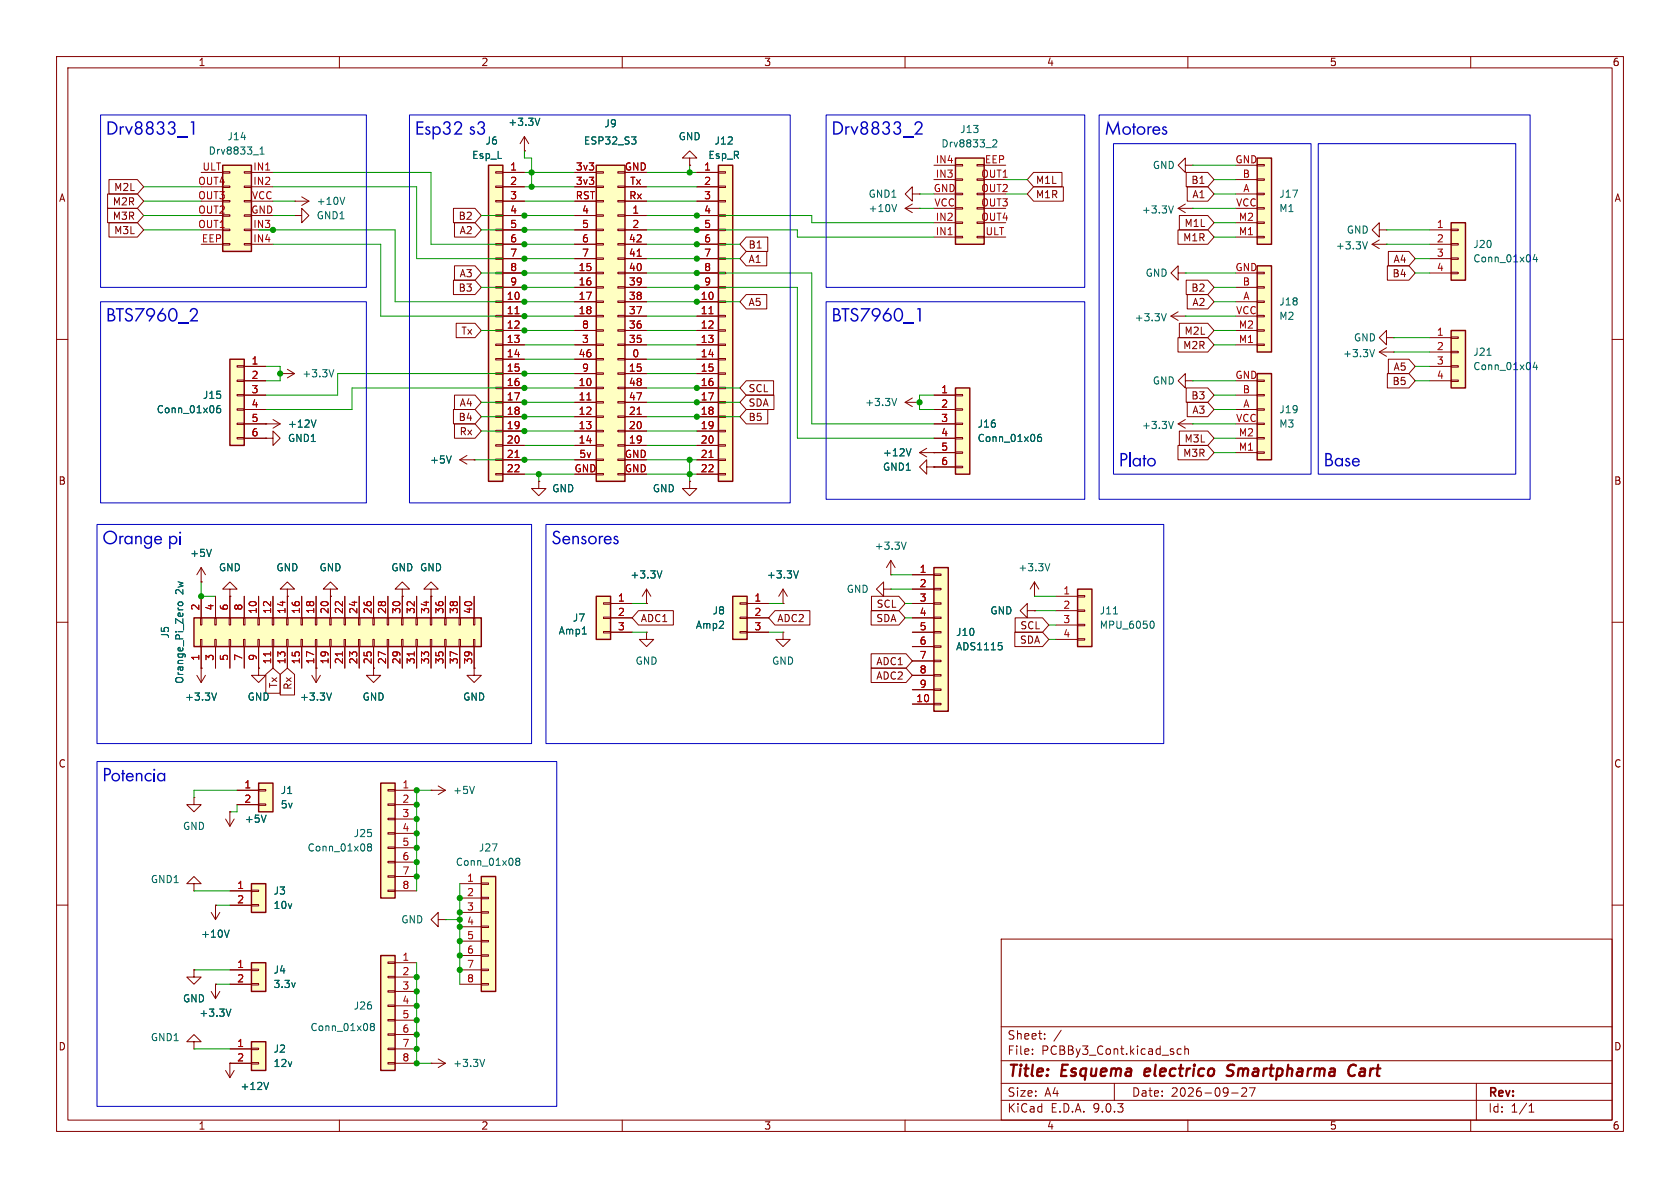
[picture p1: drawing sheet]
<svg xmlns="http://www.w3.org/2000/svg" width="297mm" height="210mm" viewBox="0 0 297 210" stroke-linecap="round" stroke-linejoin="round" font-family="sans-serif">
<defs><g id="words">
<g font-size="3.5" fill="#0000c2">
<text x="195.3" y="25.9">Motores</text>
<text x="197.8" y="82.9">Plato</text>
<text x="234" y="82.9">Base</text>
<text x="18.1" y="98.3">Orangepi</text>
<text x="97.5" y="98.3">Sensores</text>
<text x="18.1" y="140.2">Potencia</text>
</g>
<g font-size="2.8" fill="#840000">
<text x="178" y="190.9">Title:</text>
<text x="187.7" y="190.9">Esquema</text>
<text x="203.2" y="190.9">electrico</text>
<text x="218.6" y="190.9">Smartpharma</text>
<text x="240.8" y="190.9">Cart</text>
</g>
<g font-size="2.1" fill="#840000">
<text x="178" y="184">Sheet:</text>
<text x="178" y="186.7">File:</text>
<text x="184.1" y="186.7">PCBBy3_Cont.kicad_sch</text>
<text x="178" y="196.9">KiCad</text>
<text x="178" y="194.1">Size:</text>
<text x="184.7" y="194.1">A4</text>
<text x="185.7" y="196.9">E.D.A.</text>
<text x="193.3" y="196.9">9.0.3</text>
<text x="200" y="194.1">Date:</text>
<text x="207" y="194.1">2026-09-27</text>
<text x="263" y="194.3">Rev:</text>
<text x="263" y="196.9">Id:</text>
<text x="267.1" y="196.9">1/1</text>
</g>
<g font-size="1.8" fill="#840000">
<text x="35" y="11.9">1</text>
<text x="85" y="11.9">2</text>
<text x="135" y="11.9">3</text>
<text x="185" y="11.9">4</text>
<text x="235" y="11.9">5</text>
<text x="285" y="11.9">6</text>
<text x="10.3" y="35.9">A</text>
<text x="20.1" y="34">M2L</text>
<text x="183" y="35.2">M1R</text>
<text x="183" y="32.7">M1L</text>
<text x="210.5" y="32.7">B1</text>
<text x="210.7" y="35.2">A1</text>
<text x="285.3" y="35.9">A</text>
<text x="19.8" y="36.5">M2R</text>
<text x="19.8" y="39.1">M3R</text>
<text x="20.1" y="41.6">M3L</text>
<text x="81" y="39.1">B2</text>
<text x="81.2" y="41.6">A2</text>
<text x="209.3" y="40.3">M1L</text>
<text x="132.2" y="44.1">B1</text>
<text x="132.2" y="46.7">A1</text>
<text x="209.1" y="42.9">M1R</text>
<text x="246.3" y="46.7">A4</text>
<text x="81" y="51.8">B3</text>
<text x="81.2" y="49.2">A3</text>
<text x="210.5" y="51.8">B2</text>
<text x="246.1" y="49.2">B4</text>
<text x="81.5" y="59.4">Tx</text>
<text x="132.2" y="54.3">A5</text>
<text x="209.3" y="59.4">M2L</text>
<text x="210.7" y="54.3">A2</text>
<text x="209.1" y="61.9">M2R</text>
<text x="246.3" y="65.7">A5</text>
<text x="132.2" y="69.5">SCL</text>
<text x="210.5" y="70.8">B3</text>
<text x="246.1" y="68.3">B5</text>
<text x="81" y="74.6">B4</text>
<text x="81.2" y="72.1">A4</text>
<text x="81.2" y="77.2">Rx</text>
<text x="132.2" y="74.6">B5</text>
<text x="132.2" y="72.1">SDA</text>
<text x="210.7" y="73.3">A3</text>
<text x="209.1" y="81">M3R</text>
<text x="209.3" y="78.4">M3L</text>
<text x="10.3" y="85.9">B</text>
<text x="285.3" y="85.9">B</text>
<text x="154.9" y="107.6">SCL</text>
<text x="113.2" y="110.2">ADC1</text>
<text x="137.3" y="110.2">ADC2</text>
<text x="154.8" y="110.2">SDA</text>
<text x="180.2" y="114">SDA</text>
<text x="180.3" y="111.4">SCL</text>
<text x="154.8" y="117.8">ADC1</text>
<text x="49.2" y="121.7" transform="rotate(-90 49.2 121.7)">Tx</text>
<text x="51.8" y="122" transform="rotate(-90 51.8 122)">Rx</text>
<text x="154.8" y="120.3">ADC2</text>
<text x="10.3" y="135.9">C</text>
<text x="285.3" y="135.9">C</text>
<text x="10.3" y="185.9">D</text>
<text x="285.3" y="185.9">D</text>
<text x="35" y="199.9">1</text>
<text x="85" y="199.9">2</text>
<text x="135" y="199.9">3</text>
<text x="185" y="199.9">4</text>
<text x="235" y="199.9">5</text>
<text x="285" y="199.9">6</text>
</g>
<g font-size="1.8" fill="#006464">
<text x="89.8" y="22.5">+3.3V</text>
<text x="106.8" y="22.7">J9</text>
<text x="169.7" y="23.7">J13</text>
<text x="36.8" y="27.5">Drv8833_1</text>
<text x="40.1" y="25">J14</text>
<text x="83.4" y="28.3">Esp_L</text>
<text x="85.7" y="25.8">J6</text>
<text x="103.1" y="25.8">ESP32_S3</text>
<text x="119.9" y="25">GND</text>
<text x="125.1" y="28.3">Esp_R</text>
<text x="126.2" y="25.8">J12</text>
<text x="166.3" y="26.3">Drv8833_2</text>
<text x="153.5" y="35.2">GND1</text>
<text x="203.7" y="30.1">GND</text>
<text x="226.1" y="35.2">J17</text>
<text x="55.9" y="39">GND1</text>
<text x="55.9" y="36.4">+10V</text>
<text x="153.5" y="37.7">+10V</text>
<text x="201.8" y="37.9">+3.3V</text>
<text x="226.1" y="37.7">M1</text>
<text x="238" y="41.5">GND</text>
<text x="236.1" y="44.3">+3.3V</text>
<text x="260.4" y="46.6">Conn_01x04</text>
<text x="260.4" y="44">J20</text>
<text x="202.4" y="49.1">GND</text>
<text x="200.5" y="57">+3.3V</text>
<text x="226.1" y="56.7">M2</text>
<text x="226.1" y="54.2">J18</text>
<text x="237.3" y="63.3">+3.3V</text>
<text x="239.3" y="60.6">GND</text>
<text x="260.4" y="65.6">Conn_01x04</text>
<text x="260.4" y="63.1">J21</text>
<text x="35.8" y="70.7">J15</text>
<text x="53.3" y="66.9">+3.3V</text>
<text x="152.9" y="72">+3.3V</text>
<text x="203.7" y="68.2">GND</text>
<text x="27.6" y="73.3">Conn_01x06</text>
<text x="50.8" y="75.8">+12V</text>
<text x="172.7" y="75.8">J16</text>
<text x="201.8" y="76">+3.3V</text>
<text x="226.1" y="75.8">M3</text>
<text x="226.1" y="73.3">J19</text>
<text x="50.8" y="78.3">GND1</text>
<text x="75.9" y="82.1">+5V</text>
<text x="156" y="80.9">+12V</text>
<text x="156" y="83.4">GND1</text>
<text x="172.7" y="78.3">Conn_01x06</text>
<text x="97.5" y="87.2">GND</text>
<text x="115.3" y="87.2">GND</text>
<text x="33.5" y="98.7">+5V</text>
<text x="38.6" y="101.2">GND</text>
<text x="48.8" y="101.2">GND</text>
<text x="56.4" y="101.2">GND</text>
<text x="69.1" y="101.2">GND GND</text>
<text x="154.5" y="97.4">+3.3V</text>
<text x="179.9" y="101.2">+3.3V</text>
<text x="32.6" y="105.1" transform="rotate(-90 32.6 105.1)">2w</text>
<text x="111.4" y="102.5">+3.3V</text>
<text x="135.5" y="102.5">+3.3V</text>
<text x="149.6" y="105">GND</text>
<text x="30.1" y="113" transform="rotate(-90 30.1 113)">J5</text>
<text x="98.7" y="112.4">Amp1</text>
<text x="101.2" y="110.1">J7</text>
<text x="122.9" y="111.4">Amp2</text>
<text x="125.9" y="108.8">J8</text>
<text x="168.9" y="112.6">J10</text>
<text x="175" y="108.8">GND</text>
<text x="194.3" y="111.4">MPU_6050</text>
<text x="194.3" y="108.8">J11</text>
<text x="112.3" y="117.7">GND</text>
<text x="136.4" y="117.7">GND</text>
<text x="168.9" y="115.2">ADS1115</text>
<text x="32.6" y="121" transform="rotate(-90 32.6 121)">Orange_Pi_Zero</text>
<text x="32.6" y="124.1">+3.3V</text>
<text x="43.7" y="124.1">GND</text>
<text x="52.9" y="124.1">+3.3V</text>
<text x="64" y="124.1">GND</text>
<text x="81.8" y="124.1">GND</text>
<text x="49.5" y="140.6">J1</text>
<text x="49.5" y="143.1">5v</text>
<text x="80" y="140.6">+5V</text>
<text x="32.3" y="146.9">GND</text>
<text x="43.2" y="145.6">+5V</text>
<text x="62.4" y="148.2">J25</text>
<text x="54.3" y="150.7">Conn_01x08</text>
<text x="80.5" y="153.3">Conn_01x08</text>
<text x="84.6" y="150.7">J27</text>
<text x="26.6" y="156.3">GND1</text>
<text x="48.3" y="158.3">J3</text>
<text x="48.3" y="160.9">10v</text>
<text x="35.5" y="166">+10V</text>
<text x="70.8" y="163.4">GND</text>
<text x="48.3" y="172.3">J4</text>
<text x="32.3" y="177.4">GND</text>
<text x="35.2" y="179.9">+3.3V</text>
<text x="48.3" y="174.9">3.3v</text>
<text x="62.4" y="178.7">J26</text>
<text x="26.6" y="184.3">GND1</text>
<text x="54.8" y="182.5">Conn_01x08</text>
<text x="48.3" y="186.3">J2</text>
<text x="48.3" y="188.8">12v</text>
<text x="80" y="188.8">+3.3V</text>
<text x="42.4" y="192.9">+12V</text>
</g>
<g font-size="1.8" fill="#a90000">
<text x="165.3" y="29">IN4</text>
<text x="174" y="29">EEP</text>
<text x="218.3" y="29">GND</text>
<text x="34.9" y="35.3">OUT3</text>
<text x="34.9" y="32.8">OUT4</text>
<text x="35.7" y="30.2">ULT</text>
<text x="44.4" y="35.3">VCC</text>
<text x="44.7" y="32.8">IN2</text>
<text x="44.7" y="30.2">IN1</text>
<text x="90.1" y="30.2">1</text>
<text x="90.1" y="32.8">2</text>
<text x="90.1" y="35.3">3</text>
<text x="101.7" y="35.3">RST</text>
<text x="101.7" y="30.2">3v3</text>
<text x="101.7" y="32.8">3v3</text>
<text x="110.4" y="30.2">GND</text>
<text x="111.1" y="35.3">Rx</text>
<text x="111.3" y="32.8">Tx</text>
<text x="124.4" y="30.2">1</text>
<text x="124.4" y="32.8">2</text>
<text x="124.4" y="35.3">3</text>
<text x="165" y="34">GND</text>
<text x="165.3" y="31.5">IN3</text>
<text x="173.4" y="31.5">OUT1</text>
<text x="173.4" y="34">OUT2</text>
<text x="219.6" y="31.5">B</text>
<text x="219.7" y="34">A</text>
<text x="34.9" y="40.4">OUT1</text>
<text x="34.9" y="37.8">OUT2</text>
<text x="44.3" y="37.8">GND</text>
<text x="44.7" y="40.4">IN3</text>
<text x="90.1" y="37.8">4</text>
<text x="90.1" y="40.4">5</text>
<text x="102.8" y="37.8">4</text>
<text x="102.8" y="40.4">5</text>
<text x="111.7" y="37.8">1</text>
<text x="111.7" y="40.4">2</text>
<text x="124.4" y="37.8">4</text>
<text x="124.4" y="40.4">5</text>
<text x="165.1" y="36.6">VCC</text>
<text x="165.3" y="39.1">IN2</text>
<text x="165.3" y="41.7">IN1</text>
<text x="173.4" y="36.6">OUT3</text>
<text x="173.4" y="39.1">OUT4</text>
<text x="174.1" y="41.7">ULT</text>
<text x="218.4" y="36.6">VCC</text>
<text x="218.9" y="39.1">M2</text>
<text x="218.9" y="41.7">M1</text>
<text x="253.9" y="40.4">1</text>
<text x="35.6" y="42.9">EEP</text>
<text x="44.7" y="42.9">IN4</text>
<text x="90.1" y="42.9">6</text>
<text x="90.1" y="45.5">7</text>
<text x="102.8" y="42.9">6</text>
<text x="102.8" y="45.5">7</text>
<text x="111.1" y="42.9">42</text>
<text x="111.1" y="45.5">41</text>
<text x="124.4" y="42.9">6</text>
<text x="124.4" y="45.5">7</text>
<text x="253.9" y="42.9">2</text>
<text x="253.9" y="45.5">3</text>
<text x="89.5" y="53.1">10</text>
<text x="90.1" y="48">8</text>
<text x="90.1" y="50.5">9</text>
<text x="102.2" y="48">15</text>
<text x="102.2" y="50.5">16</text>
<text x="102.2" y="53.1">17</text>
<text x="111.1" y="48">40</text>
<text x="111.1" y="50.5">39</text>
<text x="111.1" y="53.1">38</text>
<text x="123.8" y="53.1">10</text>
<text x="124.4" y="48">8</text>
<text x="124.4" y="50.5">9</text>
<text x="218.3" y="48">GND</text>
<text x="219.6" y="50.5">B</text>
<text x="219.7" y="53.1">A</text>
<text x="253.9" y="48">4</text>
<text x="89.5" y="55.6">11</text>
<text x="89.5" y="58.2">12</text>
<text x="102.2" y="55.6">18</text>
<text x="102.8" y="58.2">8</text>
<text x="111.1" y="55.6">37</text>
<text x="111.1" y="58.2">36</text>
<text x="123.8" y="55.6">11</text>
<text x="123.8" y="58.2">12</text>
<text x="218.4" y="55.6">VCC</text>
<text x="218.9" y="58.2">M2</text>
<text x="253.9" y="59.4">1</text>
<text x="44.4" y="64.5">1</text>
<text x="89.5" y="60.7">13</text>
<text x="89.5" y="63.2">14</text>
<text x="89.5" y="65.8">15</text>
<text x="102.2" y="63.2">46</text>
<text x="102.8" y="60.7">3</text>
<text x="102.8" y="65.8">9</text>
<text x="111.1" y="60.7">35</text>
<text x="111.1" y="65.8">15</text>
<text x="111.7" y="63.2">0</text>
<text x="123.8" y="60.7">13</text>
<text x="123.8" y="63.2">14</text>
<text x="123.8" y="65.8">15</text>
<text x="218.9" y="60.7">M1</text>
<text x="253.9" y="62">2</text>
<text x="253.9" y="64.5">3</text>
<text x="44.4" y="67.1">2</text>
<text x="44.4" y="69.6">3</text>
<text x="89.5" y="68.3">16</text>
<text x="89.5" y="70.9">17</text>
<text x="102.2" y="68.3">10</text>
<text x="102.2" y="70.9">11</text>
<text x="111.1" y="68.3">48</text>
<text x="111.1" y="70.9">47</text>
<text x="123.8" y="68.3">16</text>
<text x="123.8" y="70.9">17</text>
<text x="166.3" y="69.6">1</text>
<text x="218.3" y="67.1">GND</text>
<text x="219.6" y="69.6">B</text>
<text x="253.9" y="67.1">4</text>
<text x="44.4" y="72.1">4</text>
<text x="44.4" y="74.7">5</text>
<text x="44.4" y="77.2">6</text>
<text x="89.5" y="73.4">18</text>
<text x="89.5" y="75.9">19</text>
<text x="102.2" y="73.4">12</text>
<text x="102.2" y="75.9">13</text>
<text x="111.1" y="73.4">21</text>
<text x="111.1" y="75.9">20</text>
<text x="123.8" y="73.4">18</text>
<text x="123.8" y="75.9">19</text>
<text x="166.3" y="72.1">2</text>
<text x="166.3" y="74.7">3</text>
<text x="166.3" y="77.2">4</text>
<text x="218.4" y="74.7">VCC</text>
<text x="218.9" y="77.2">M2</text>
<text x="219.7" y="72.1">A</text>
<text x="89.5" y="78.5">20</text>
<text x="89.5" y="81">21</text>
<text x="89.5" y="83.6">22</text>
<text x="101.5" y="83.6">GND</text>
<text x="102.2" y="78.5">14</text>
<text x="102.3" y="81">5v</text>
<text x="110.4" y="81">GND</text>
<text x="110.4" y="83.6">GND</text>
<text x="111.1" y="78.5">19</text>
<text x="123.8" y="78.5">20</text>
<text x="123.8" y="81">21</text>
<text x="123.8" y="83.6">22</text>
<text x="166.3" y="79.8">5</text>
<text x="166.3" y="82.3">6</text>
<text x="218.9" y="79.8">M1</text>
<text x="162.5" y="101.3">1</text>
<text x="109.1" y="106.4">1</text>
<text x="133.3" y="106.4">1</text>
<text x="162.5" y="103.9">2</text>
<text x="162.5" y="106.4">3</text>
<text x="187.9" y="105.2">1</text>
<text x="187.9" y="107.7">2</text>
<text x="35.3" y="108" transform="rotate(-90 35.3 108)">2</text>
<text x="37.8" y="108" transform="rotate(-90 37.8 108)">4</text>
<text x="40.4" y="108" transform="rotate(-90 40.4 108)">6</text>
<text x="42.9" y="108" transform="rotate(-90 42.9 108)">8</text>
<text x="45.5" y="108.6" transform="rotate(-90 45.5 108.6)">10</text>
<text x="48" y="108.6" transform="rotate(-90 48 108.6)">12</text>
<text x="50.5" y="108.6" transform="rotate(-90 50.5 108.6)">14</text>
<text x="53.1" y="108.6" transform="rotate(-90 53.1 108.6)">16</text>
<text x="55.6" y="108.6" transform="rotate(-90 55.6 108.6)">18</text>
<text x="58.2" y="108.6" transform="rotate(-90 58.2 108.6)">20</text>
<text x="60.7" y="108.6" transform="rotate(-90 60.7 108.6)">22</text>
<text x="63.2" y="108.6" transform="rotate(-90 63.2 108.6)">24</text>
<text x="65.8" y="108.6" transform="rotate(-90 65.8 108.6)">26</text>
<text x="68.3" y="108.6" transform="rotate(-90 68.3 108.6)">28</text>
<text x="70.9" y="108.6" transform="rotate(-90 70.9 108.6)">30</text>
<text x="73.4" y="108.6" transform="rotate(-90 73.4 108.6)">32</text>
<text x="75.9" y="108.6" transform="rotate(-90 75.9 108.6)">34</text>
<text x="78.5" y="108.6" transform="rotate(-90 78.5 108.6)">36</text>
<text x="81" y="108.6" transform="rotate(-90 81 108.6)">38</text>
<text x="83.6" y="108.6" transform="rotate(-90 83.6 108.6)">40</text>
<text x="109.1" y="109">2</text>
<text x="109.1" y="111.5">3</text>
<text x="133.3" y="109">2</text>
<text x="133.3" y="111.5">3</text>
<text x="162.5" y="109">4</text>
<text x="162.5" y="111.5">5</text>
<text x="187.9" y="110.2">3</text>
<text x="187.9" y="112.8">4</text>
<text x="35.3" y="116.9" transform="rotate(-90 35.3 116.9)">1</text>
<text x="37.8" y="116.9" transform="rotate(-90 37.8 116.9)">3</text>
<text x="40.4" y="116.9" transform="rotate(-90 40.4 116.9)">5</text>
<text x="42.9" y="116.9" transform="rotate(-90 42.9 116.9)">7</text>
<text x="45.5" y="116.9" transform="rotate(-90 45.5 116.9)">9</text>
<text x="48" y="117.5" transform="rotate(-90 48 117.5)">11</text>
<text x="50.5" y="117.5" transform="rotate(-90 50.5 117.5)">13</text>
<text x="53.1" y="117.5" transform="rotate(-90 53.1 117.5)">15</text>
<text x="55.6" y="117.5" transform="rotate(-90 55.6 117.5)">17</text>
<text x="58.2" y="117.5" transform="rotate(-90 58.2 117.5)">19</text>
<text x="60.7" y="117.5" transform="rotate(-90 60.7 117.5)">21</text>
<text x="63.2" y="117.5" transform="rotate(-90 63.2 117.5)">23</text>
<text x="65.8" y="117.5" transform="rotate(-90 65.8 117.5)">25</text>
<text x="68.3" y="117.5" transform="rotate(-90 68.3 117.5)">27</text>
<text x="70.9" y="117.5" transform="rotate(-90 70.9 117.5)">29</text>
<text x="73.4" y="117.5" transform="rotate(-90 73.4 117.5)">31</text>
<text x="75.9" y="117.5" transform="rotate(-90 75.9 117.5)">33</text>
<text x="78.5" y="117.5" transform="rotate(-90 78.5 117.5)">35</text>
<text x="81" y="117.5" transform="rotate(-90 81 117.5)">37</text>
<text x="83.6" y="117.5" transform="rotate(-90 83.6 117.5)">39</text>
<text x="162.5" y="114">6</text>
<text x="162.5" y="116.6">7</text>
<text x="162.5" y="119.1">8</text>
<text x="161.9" y="124.2">10</text>
<text x="162.5" y="121.7">9</text>
<text x="43.1" y="139.4">1</text>
<text x="43.1" y="142">2</text>
<text x="71" y="139.4">1</text>
<text x="71" y="142">2</text>
<text x="71" y="144.5">3</text>
<text x="71" y="147.1">4</text>
<text x="71" y="149.6">5</text>
<text x="71" y="152.1">6</text>
<text x="71" y="154.7">7</text>
<text x="82.5" y="156">1</text>
<text x="41.8" y="157.2">1</text>
<text x="41.8" y="159.8">2</text>
<text x="71" y="157.2">8</text>
<text x="82.5" y="158.5">2</text>
<text x="82.5" y="161">3</text>
<text x="82.5" y="163.6">4</text>
<text x="82.5" y="166.1">5</text>
<text x="41.8" y="171.2">1</text>
<text x="41.8" y="173.7">2</text>
<text x="71" y="169.9">1</text>
<text x="71" y="172.5">2</text>
<text x="82.5" y="168.7">6</text>
<text x="82.5" y="171.2">7</text>
<text x="82.5" y="173.7">8</text>
<text x="71" y="175">3</text>
<text x="71" y="177.5">4</text>
<text x="41.8" y="185.2">1</text>
<text x="71" y="180.1">5</text>
<text x="71" y="182.6">6</text>
<text x="71" y="185.2">7</text>
<text x="41.8" y="187.7">2</text>
<text x="71" y="187.7">8</text>
</g>
</g></defs>
<g fill="none" stroke="#840000" stroke-width=".18">
<path d="M10 10h277v190h-277zM12 12h273v186h-273zM60 10v2M110 10v2M160 10v2M210 10v2M260 10v2M10 60h2M160 71.1l1.3 .8M160 71.1h2.6M161.3 70.4l-1.3 .7M162.6 71.1h.1"/>
<path d="M163.8 79.2l-1.2 .8M285 60h2M162.6 80l1.2 .8M162.6 80h2.5M165.1 80h.1M10 110h2M285 110h2M10 160h2M177 166h108v32h-108zM285 160h2M60 198v2M110 198v2"/>
<path d="M160 198v2M177 194.5h108M177 191.5h108M177 187.5h108M177 181.5h108M182.5 186.3v.1M182.5 185.5v.1M184.7 183.6v.1M184.7 182.8v.1M187.6 182.1l-1.3 2M197 191.5v3M208.8 185.5l-.4-.1-.3 .3v.4l.1 .2h.6"/>
<path d="M209.5 185.5l.2-.1 .3 .1 .1 .9M209.5 184.9v1.5M210 198v2M217.7 193.2h1.2M220.3 192.4v.5l-.8 .9h.9M221.9 192.3l-.7 1.5M260 198v2M261 191.5v6.5M270.3 196.6h.9M270.3 195.5l.4-.4v1.5"/>
</g>
<path d="M202.5 189l-.2 .9 .2 .3M203.3 189.4l-1 .1M217.9 190a.85 .85 0 0 1-1.1 .1M217.9 188.2l-.6 .1a.46 .46 0 0 0-.3 .5 .46 .46 0 0 0 .3 .4l.6 .2M239.7 188.4a.88 .88 0 0 0-1 0 .88 .88 0 0 0-.3 1 .69 .69 0 0 0 .3 .7 .69 .69 0 0 0 .8-.1" fill="none" stroke="#840000" stroke-width=".4"/>
<path d="M158.5 70.4l-.4 1.3M161.1 79.3l-.5 1.3" fill="none" stroke="#006464" stroke-width=".18"/>
<path d="M168.9 68.6h2.5v15.2h-2.5z" fill="#ffffc2"/>
<path d="M168.9 68.6h2.5v15.2h-2.5z" fill="none" stroke="#840000" stroke-width=".25"/>
<g fill="none" stroke="#840000" stroke-width=".18">
<path d="M165.1 69.9h3.8M165.1 72.4h3.8M165.1 74.9h3.8M165.1 77.5h3.8M168.9 69.7h1.3v.3h-1.3zM168.9 72.3h1.3v.2h-1.3zM168.9 74.8h1.3v.3h-1.3zM168.9 77.3h1.3v.3h-1.3zM168.9 79.9h1.3v.2h-1.3zM165.1 80h3.8M165.1 82.6h3.8M168.9 82.4h1.3v.3h-1.3z"/>
<path d="M138.4 111.8v1.2h-1.2l1.2 1.3 1.3-1.3h-1.3M138.4 111.8h.1"/>
</g>
<path d="M184 76.8h-.3a.86 .86 0 0 0 0 1.2l.4-.1v-.4l-.2-.2h-.2l-.3 .2" fill="none" stroke="#006464" stroke-width=".18"/>
<path d="M129.5 105.4h2.6v7.6h-2.6z" fill="#ffffc2"/>
<path d="M129.5 105.4h2.6v7.6h-2.6z" fill="none" stroke="#840000" stroke-width=".25"/>
<path d="M130.8 106.6h1.3v.2h-1.3zM130.8 109.1h1.3v.2h-1.3zM130.8 111.6h1.3v.3h-1.3zM132.1 106.7h3.8M132.1 109.2h3.8M132.1 111.8h3.8M138.4 106.7h.1M138.4 104.1l.8 1.3M138.4 104.1l-.7 1.3M138.4 104.1v2.6M156.2 104.1v-1.2l-1.3 1.2 1.3 1.3v-1.3h1.3M157.5 104.1h.1" fill="none" stroke="#840000" stroke-width=".18"/>
<path d="M141.2 100.9l-.5 1.3" fill="none" stroke="#006464" stroke-width=".18"/>
<path d="M168.9 27.9h5.1v15.3h-5.1z" fill="#ffffc2"/>
<path d="M168.9 27.9h5.1v15.3h-5.1z" fill="none" stroke="#840000" stroke-width=".25"/>
<g fill="none" stroke="#840000" stroke-width=".18">
<path d="M165.1 29.2h3.8M165.1 31.8h3.8M165.1 34.3h3.8M165.1 36.8h3.8M165.1 39.4h3.8M168.9 29.1h1.3v.2h-1.3zM168.9 31.6h1.3v.3h-1.3zM168.9 34.2h1.3v.2h-1.3zM168.9 36.7h1.3v.3h-1.3zM168.9 39.2h1.3v.3h-1.3zM172.7 29.1h1.3v.2h-1.3zM172.7 31.6h1.3v.3h-1.3z"/>
<path d="M172.7 34.2h1.3v.2h-1.3zM172.7 36.7h1.3v.3h-1.3zM172.7 39.2h1.3v.3h-1.3zM174 29.2h3.8M174 31.8h3.8M174 34.3h3.8M174 36.8h3.8M174 39.4h3.8M165.1 41.9h3.8M168.9 41.8h1.3v.2h-1.3zM172.7 41.8h1.3v.2h-1.3zM174 41.9h3.8"/>
<path d="M77.5 162.6v-1.3l-1.3 1.3 1.3 1.2v-1.2h1.2M78.7 162.6h.1"/>
</g>
<path d="M175.5 24.8l.5-.1 .2 .4-.8 .9h.8" fill="none" stroke="#006464" stroke-width=".18"/>
<path d="M85.1 154.9h2.5v20.4h-2.5z" fill="#ffffc2"/>
<path d="M85.1 154.9h2.5v20.4h-2.5z" fill="none" stroke="#840000" stroke-width=".25"/>
<g fill="none" stroke="#840000" stroke-width=".18">
<path d="M81.3 156.2h3.8M81.3 158.8h3.8M85.1 156.1h1.3v.2h-1.3zM85.1 158.6h1.3v.3h-1.3zM81.3 161.3h3.8M81.3 163.8h3.8M81.3 166.4h3.8M81.3 168.9h3.8M81.3 171.5h3.8M81.3 174h3.8M85.1 161.2h1.3v.2h-1.3zM85.1 163.7h1.3v.3h-1.3z"/>
<path d="M85.1 166.2h1.3v.3h-1.3zM85.1 168.8h1.3v.2h-1.3zM85.1 171.3h1.3v.3h-1.3zM85.1 173.9h1.3v.2h-1.3zM76.2 188h.1M76.2 188h2.5M77.5 187.2l1.2 .8M78.7 188l-1.2 .7"/>
</g>
<path d="M91.4 152.3l-.2-.3 .2-.3h.3l.2 .3-.2 .3M91.4 152.3l-.2 .2v.4l.2 .1 .4-.1 .1-.2v-.2l-.2-.2M91.4 152.3h.3M85.7 187.3l-.4 1.2" fill="none" stroke="#006464" stroke-width=".18"/>
<path d="M67.3 168.9h2.5v20.3h-2.5z" fill="#ffffc2"/>
<path d="M67.3 168.9h2.5v20.3h-2.5z" fill="none" stroke="#840000" stroke-width=".25"/>
<g fill="none" stroke="#840000" stroke-width=".18">
<path d="M34.3 156.2h1.3l-1.3-1.3-1.3 1.3h1.3v1.3M34.3 157.5h.1M34.3 171.5v1.2h1.3l-1.3 1.3-1.3-1.3h1.3M34.3 171.5h.1M37.3 161.3l.8 1.3M38.1 160h.1M38.1 160v2.6M38.9 161.3l-.8 1.3M68.6 170.1h1.2v.2h-1.2zM68.6 172.6h1.2v.2h-1.2zM68.6 175.1h1.2v.3h-1.2zM68.6 177.7h1.2v.2h-1.2z"/>
<path d="M69.8 170.2h3.9M69.8 172.7h3.9M69.8 175.3h3.9M69.8 177.8h3.9M68.6 180.2h1.2v.3h-1.2zM68.6 182.8h1.2v.2h-1.2zM68.6 185.3h1.2v.2h-1.2zM68.6 187.8h1.2v.3h-1.2zM69.8 180.3h3.9M69.8 182.9h3.9M69.8 185.4h3.9M69.8 188h3.9"/>
</g>
<path d="M40.5 164.4l-.4 1.3M65.7 181.5l-.2-.3 .2-.3h.3l.2 .3-.2 .3M65.7 181.5l-.2 .2v.4l.2 .1 .4-.1 .1-.2v-.2l-.2-.2M65.7 181.5h.3" fill="none" stroke="#006464" stroke-width=".18"/>
<path d="M44.4 170.2h2.6v5.1h-2.6z" fill="#ffffc2"/>
<path d="M44.4 170.2h2.6v5.1h-2.6z" fill="none" stroke="#840000" stroke-width=".25"/>
<path d="M40.6 171.5h3.8M40.6 174h3.8M44.4 171.3h1.3v.3h-1.3zM44.4 173.9h1.3v.2h-1.3z" fill="none" stroke="#840000" stroke-width=".18"/>
<path d="M44.4 156.2h2.6v5.1h-2.6z" fill="#ffffc2"/>
<path d="M44.4 156.2h2.6v5.1h-2.6z" fill="none" stroke="#840000" stroke-width=".25"/>
<g fill="none" stroke="#840000" stroke-width=".18">
<path d="M208.3 36.8l1.2 .8M208.3 36.8h2.5M209.5 36.1l-1.2 .7M210.8 36.8h.1M208.3 48.3v-1.3l-1.3 1.3 1.3 1.2v-1.2h1.2M209.5 48.3h.1M34.3 141v1.2h1.3l-1.3 1.3-1.3-1.3h1.3M34.3 141h.1M39.9 144.8l.7 1.3M40.6 143.5h.1M40.6 157.5h3.8M40.6 143.5v2.6"/>
<path d="M41.4 144.8l-.8 1.3M44.4 157.4h1.3v.2h-1.3zM44.4 159.9h1.3v.2h-1.3zM40.6 160h3.8"/>
</g>
<path d="M207.4 36.4l-.4 1.3M47 144.1l-.4 1.3" fill="none" stroke="#006464" stroke-width=".18"/>
<path d="M45.7 138.4h2.6v5.1h-2.6z" fill="#ffffc2"/>
<path d="M45.7 138.4h2.6v5.1h-2.6z" fill="none" stroke="#840000" stroke-width=".25"/>
<path d="M41.9 139.7h3.8M45.7 139.6h1.3v.2h-1.3zM41.9 142.2h3.8M45.7 142.1h1.3v.3h-1.3z" fill="none" stroke="#840000" stroke-width=".18"/>
<path d="M67.3 138.4h2.5v20.4h-2.5z" fill="#ffffc2"/>
<path d="M67.3 138.4h2.5v20.4h-2.5z" fill="none" stroke="#840000" stroke-width=".25"/>
<g fill="none" stroke="#840000" stroke-width=".18">
<path d="M68.6 139.6h1.2v.2h-1.2zM69.8 139.7h3.9M68.6 142.1h1.2v.3h-1.2zM68.6 144.7h1.2v.2h-1.2zM68.6 147.2h1.2v.2h-1.2zM68.6 149.7h1.2v.3h-1.2zM68.6 152.3h1.2v.2h-1.2zM68.6 154.8h1.2v.3h-1.2zM68.6 157.4h1.2v.2h-1.2zM69.8 142.2h3.9M69.8 144.8h3.9M69.8 147.3h3.9"/>
<path d="M69.8 149.9h3.9M69.8 152.4h3.9M69.8 154.9h3.9M69.8 157.5h3.9M37.3 175.3l.8 1.2M38.1 174h.1M38.1 174v2.5M38.9 175.3l-.8 1.2M34.3 184.2h1.3l-1.3-1.3-1.3 1.3h1.3v1.2M34.3 185.4h.1"/>
</g>
<path d="M65.2 149.7l-.2-.2 .2-.3h.2l.3 .2-.3 .3M65.2 149.7l-.2 .3v.3l.2 .1h.4l.1-.2v-.2l-.3-.3M65.2 149.7h.2M40.8 178.4l-.4 1.2" fill="none" stroke="#006464" stroke-width=".18"/>
<path d="M105.4 29.2h5.1v55.9h-5.1z" fill="#ffffc2"/>
<path d="M105.4 29.2h5.1v55.9h-5.1z" fill="none" stroke="#840000" stroke-width=".25"/>
<g fill="none" stroke="#840000" stroke-width=".18">
<path d="M101.6 30.5h3.8M101.6 33h3.8M101.6 35.6h3.8M101.6 38.1h3.8M105.4 30.4h1.3v.2h-1.3zM105.4 32.9h1.3v.2h-1.3zM105.4 35.4h1.3v.3h-1.3zM105.4 38h1.3v.2h-1.3zM109.2 30.4h1.3v.2h-1.3zM109.2 32.9h1.3v.2h-1.3zM109.2 35.4h1.3v.3h-1.3zM109.2 38h1.3v.2h-1.3z"/>
<path d="M110.5 30.5h3.8M110.5 33h3.8M110.5 35.6h3.8M110.5 38.1h3.8M101.6 40.6h3.8M101.6 43.2h3.8M101.6 45.7h3.8M101.6 48.3h3.8M101.6 50.8h3.8M101.6 53.3h3.8M101.6 55.9h3.8M101.6 58.4h3.8"/>
<path d="M105.4 40.5h1.3v.3h-1.3zM105.4 43.1h1.3v.2h-1.3zM105.4 45.6h1.3v.2h-1.3zM105.4 48.1h1.3v.3h-1.3zM105.4 50.7h1.3v.2h-1.3zM105.4 53.2h1.3v.3h-1.3zM105.4 55.8h1.3v.2h-1.3zM105.4 58.3h1.3v.2h-1.3zM109.2 40.5h1.3v.3h-1.3zM109.2 43.1h1.3v.2h-1.3zM109.2 45.6h1.3v.2h-1.3zM109.2 48.1h1.3v.3h-1.3z"/>
<path d="M109.2 50.7h1.3v.2h-1.3zM109.2 53.2h1.3v.3h-1.3zM109.2 55.8h1.3v.2h-1.3zM109.2 58.3h1.3v.2h-1.3zM110.5 40.6h3.8M110.5 43.2h3.8M110.5 45.7h3.8M110.5 48.3h3.8M110.5 50.8h3.8M110.5 53.3h3.8M110.5 55.9h3.8M110.5 58.4h3.8"/>
<path d="M101.6 61h3.8M101.6 63.5h3.8M101.6 66h3.8M101.6 68.6h3.8M101.6 71.1h3.8M101.6 73.7h3.8M101.6 76.2h3.8M101.6 78.7h3.8M105.4 60.8h1.3v.3h-1.3zM105.4 63.4h1.3v.2h-1.3zM105.4 65.9h1.3v.3h-1.3zM105.4 68.5h1.3v.2h-1.3z"/>
<path d="M105.4 71h1.3v.2h-1.3zM105.4 73.5h1.3v.3h-1.3zM105.4 76.1h1.3v.2h-1.3zM105.4 78.6h1.3v.3h-1.3zM109.2 60.8h1.3v.3h-1.3zM109.2 63.4h1.3v.2h-1.3zM109.2 65.9h1.3v.3h-1.3zM109.2 68.5h1.3v.2h-1.3zM109.2 71h1.3v.2h-1.3zM109.2 73.5h1.3v.3h-1.3zM109.2 76.1h1.3v.2h-1.3zM109.2 78.6h1.3v.3h-1.3z"/>
<path d="M110.5 61h3.8M110.5 63.5h3.8M110.5 66h3.8M110.5 68.6h3.8M110.5 71.1h3.8M110.5 73.7h3.8M110.5 76.2h3.8M110.5 78.7h3.8M101.6 81.3h3.8M101.6 83.8h3.8M105.4 81.2h1.3v.2h-1.3zM105.4 83.7h1.3v.2h-1.3z"/>
<path d="M109.2 81.2h1.3v.2h-1.3zM109.2 83.7h1.3v.2h-1.3zM110.5 81.3h3.8M110.5 83.8h3.8M39.9 189.2l.7 1.3M40.6 188h.1M40.6 188v2.5M41.4 189.2l-.8 1.3"/>
</g>
<path d="M112.6 45.3h.8M103.7 70.7h.8M112.6 73.2h.8" fill="none" stroke="#a90000" stroke-width=".18"/>
<path d="M111.6 24.2h.8l-.4 .5M112.3 24.7l.1 .2-.1 .5M47.5 191.3l-.4 1.3" fill="none" stroke="#006464" stroke-width=".18"/>
<path d="M44.4 184.2h2.6v5h-2.6z" fill="#ffffc2"/>
<path d="M44.4 184.2h2.6v5h-2.6z" fill="none" stroke="#840000" stroke-width=".25"/>
<path d="M121.9 27.9h1.3l-1.3-1.2-1.3 1.2h1.3v1.3M121.9 29.2h.1M208.3 74.9l1.2 .8M208.3 74.9h2.5M209.5 67.3v-1.3l-1.2 1.3 1.2 1.3v-1.3h1.3M209.5 74.2l-1.2 .7M210.8 74.9h.1M210.8 67.3h.1M40.6 185.4h3.8M40.6 188h3.8M44.4 185.3h1.3v.2h-1.3zM44.4 187.8h1.3v.3h-1.3z" fill="none" stroke="#840000" stroke-width=".18"/>
<path d="M207.4 74.5l-.4 1.3" fill="none" stroke="#006464" stroke-width=".18"/>
<path d="M127 29.2h2.5v55.9h-2.5z" fill="#ffffc2"/>
<path d="M127 29.2h2.5v55.9h-2.5z" fill="none" stroke="#840000" stroke-width=".25"/>
<g fill="none" stroke="#840000" stroke-width=".18">
<path d="M52.1 38.1h1.2v-1.3l1.3 1.3-1.3 1.3v-1.3M52.1 38.1h.1M123.2 30.5h3.8M123.2 33h3.8M123.2 35.6h3.8M123.2 38.1h3.8M127 30.4h1.3v.2h-1.3zM127 32.9h1.3v.2h-1.3zM127 35.4h1.3v.3h-1.3zM127 38h1.3v.2h-1.3zM123.2 40.6h3.8M123.2 43.2h3.8"/>
<path d="M123.2 45.7h3.8M123.2 48.3h3.8M123.2 50.8h3.8M123.2 53.3h3.8M123.2 55.9h3.8M123.2 58.4h3.8M127 40.5h1.3v.3h-1.3zM127 43.1h1.3v.2h-1.3zM127 45.6h1.3v.2h-1.3zM127 48.1h1.3v.3h-1.3zM127 50.7h1.3v.2h-1.3zM127 53.2h1.3v.3h-1.3z"/>
<path d="M127 55.8h1.3v.2h-1.3zM127 58.3h1.3v.2h-1.3zM123.2 61h3.8M123.2 63.5h3.8M123.2 66h3.8M123.2 68.6h3.8M123.2 71.1h3.8M123.2 73.7h3.8M123.2 76.2h3.8M123.2 78.7h3.8M127 60.8h1.3v.3h-1.3zM127 63.4h1.3v.2h-1.3z"/>
<path d="M127 65.9h1.3v.3h-1.3zM127 68.5h1.3v.2h-1.3zM127 71h1.3v.2h-1.3zM127 73.5h1.3v.3h-1.3zM127 76.1h1.3v.2h-1.3zM127 78.6h1.3v.3h-1.3zM123.2 81.3h3.8M123.2 83.8h3.8M127 81.2h1.3v.2h-1.3zM127 83.7h1.3v.2h-1.3zM45.7 118.1v1.3h1.3l-1.3 1.3-1.3-1.3h1.3M45.7 118.1h.1"/>
</g>
<path d="M125.3 55.5h.8M125.3 80.9h.8" fill="none" stroke="#a90000" stroke-width=".18"/>
<path d="M105.4 105.4h2.5v7.6h-2.5z" fill="#ffffc2"/>
<path d="M105.4 105.4h2.5v7.6h-2.5z" fill="none" stroke="#840000" stroke-width=".25"/>
<path d="M52.1 35.6h.1M52.1 35.6h2.5M53.3 34.8l1.3 .8M54.6 35.6l-1.3 .7M106.7 106.6h1.2v.2h-1.2zM106.7 109.1h1.2v.2h-1.2zM106.7 111.6h1.2v.3h-1.2zM107.9 106.7h3.9M107.9 109.2h3.9M107.9 111.8h3.9" fill="none" stroke="#840000" stroke-width=".18"/>
<path d="M61 34.9l-.5 1.2M102.9 112.1h.8" fill="none" stroke="#006464" stroke-width=".18"/>
<path d="M39.4 29.2h5v15.3h-5z" fill="#ffffc2"/>
<path d="M39.4 29.2h5v15.3h-5z" fill="none" stroke="#840000" stroke-width=".25"/>
<g fill="none" stroke="#840000" stroke-width=".18">
<path d="M35.6 38.1h3.8M35.6 35.6h3.8M35.6 33h3.8M35.6 30.5h3.8M39.4 38h1.2v.2h-1.2zM39.4 35.4h1.2v.3h-1.2zM39.4 32.9h1.2v.2h-1.2zM39.4 30.4h1.2v.2h-1.2zM43.2 38h1.2v.2h-1.2zM43.2 35.4h1.2v.3h-1.2zM43.2 32.9h1.2v.2h-1.2zM43.2 30.4h1.2v.2h-1.2z"/>
<path d="M44.4 38.1h3.9M44.4 35.6h3.9M44.4 33h3.9M44.4 30.5h3.9M92.7 26.7h.1M92.7 24.1l-.8 1.3M92.7 24.1l.8 1.3M92.7 24.1v2.6M35.6 43.2h3.8M35.6 40.6h3.8M39.4 43.1h1.2v.2h-1.2zM39.4 40.5h1.2v.3h-1.2z"/>
<path d="M43.2 43.1h1.2v.2h-1.2zM43.2 40.5h1.2v.3h-1.2zM44.4 43.2h3.9M44.4 40.6h3.9M81.3 81.3l1.2 .7M81.3 81.3h2.5M82.5 80.5l-1.2 .8M83.8 81.3h.1"/>
</g>
<path d="M44.8 27.4h.9M46 27.2h.7M46 26.3l.3-.3v1.2M95.4 20.9l-.4 1.3M79.8 80.6l-.4 1.3" fill="none" stroke="#006464" stroke-width=".18"/>
<path d="M86.4 29.2h2.5v55.9h-2.5z" fill="#ffffc2"/>
<path d="M86.4 29.2h2.5v55.9h-2.5z" fill="none" stroke="#840000" stroke-width=".25"/>
<g fill="none" stroke="#840000" stroke-width=".18">
<path d="M87.6 30.4h1.3v.2h-1.3zM87.6 32.9h1.3v.2h-1.3zM87.6 35.4h1.3v.3h-1.3zM87.6 38h1.3v.2h-1.3zM88.9 30.5h3.8M88.9 33h3.8M88.9 35.6h3.8M88.9 38.1h3.8M87.6 40.5h1.3v.3h-1.3zM87.6 43.1h1.3v.2h-1.3zM87.6 45.6h1.3v.2h-1.3zM87.6 48.1h1.3v.3h-1.3z"/>
<path d="M87.6 50.7h1.3v.2h-1.3zM87.6 53.2h1.3v.3h-1.3zM87.6 55.8h1.3v.2h-1.3zM87.6 58.3h1.3v.2h-1.3zM88.9 40.6h3.8M88.9 43.2h3.8M88.9 45.7h3.8M88.9 48.3h3.8M88.9 50.8h3.8M88.9 53.3h3.8M88.9 55.9h3.8M88.9 58.4h3.8"/>
<path d="M87.6 60.8h1.3v.3h-1.3zM87.6 63.4h1.3v.2h-1.3zM87.6 65.9h1.3v.3h-1.3zM87.6 68.5h1.3v.2h-1.3zM87.6 71h1.3v.2h-1.3zM87.6 73.5h1.3v.3h-1.3zM87.6 76.1h1.3v.2h-1.3zM87.6 78.6h1.3v.3h-1.3zM88.9 61h3.8M88.9 63.5h3.8M88.9 66h3.8M88.9 68.6h3.8"/>
<path d="M88.9 71.1h3.8M88.9 73.7h3.8M88.9 76.2h3.8M88.9 78.7h3.8M87.6 81.2h1.3v.2h-1.3zM87.6 83.7h1.3v.2h-1.3zM88.9 81.3h3.8M88.9 83.8h3.8M157.5 99.1l-.8 1.2M157.5 99.1l.7 1.2M157.5 99.1v2.5M55.1 119.4l.8 1.3"/>
<path d="M55.9 118.1h.1M55.9 118.1v2.6M56.6 119.4l-.7 1.3M58.4 104.1h-1.3l1.3-1.2 1.3 1.2h-1.3v1.3M58.4 105.4h.1M71.1 104.1h-1.3l1.3-1.2 1.3 1.2h-1.3v1.3M71.1 105.4h.1M76.2 104.1h-1.3l1.3-1.2 1.3 1.2h-1.3v1.3M76.2 105.4h.1M114.3 106.7h.1M114.3 104.1l.8 1.3M114.3 104.1l-.8 1.3"/>
<path d="M114.3 104.1v2.6M157.5 101.6h.1M76.2 139.7h.1M76.2 139.7h2.5M77.5 138.9l1.2 .8M78.7 139.7l-1.2 .8"/>
</g>
<path d="M91 55.5h.8M91 80.9h.8" fill="none" stroke="#a90000" stroke-width=".18"/>
<path d="M160.2 95.8l-.4 1.3M117 100.9l-.4 1.3M58.6 122.5l-.4 1.3M83.9 139l-.5 1.3" fill="none" stroke="#006464" stroke-width=".18"/>
<path d="M34.3 109.2h50.8v5.1h-50.8z" fill="#ffffc2"/>
<path d="M34.3 109.2h50.8v5.1h-50.8z" fill="none" stroke="#840000" stroke-width=".25"/>
<g fill="none" stroke="#840000" stroke-width=".18">
<path d="M35.4 113h.3v1.3h-.3zM35.4 109.2h.3v1.3h-.3zM35.6 105.4v3.8M35.6 114.3v3.8M38 113h.2v1.3h-.2zM38 109.2h.2v1.3h-.2zM38.1 105.4v3.8M38.1 114.3v3.8M40.5 113h.3v1.3h-.3zM40.5 109.2h.3v1.3h-.3zM40.6 104.1h-1.2l1.2-1.2 1.3 1.2h-1.3v1.3M40.6 105.4h.1"/>
<path d="M40.6 105.4v3.8M40.6 114.3v3.8M43.1 113h.2v1.3h-.2zM43.1 109.2h.2v1.3h-.2zM43.2 105.4v3.8M43.2 114.3v3.8M45.6 113h.2v1.3h-.2zM45.6 109.2h.2v1.3h-.2zM45.7 105.4v3.8M45.7 114.3v3.8M48.1 113h.3v1.3h-.3zM48.1 109.2h.3v1.3h-.3z"/>
<path d="M48.3 105.4v3.8M48.3 114.3v3.8M50.7 113h.2v1.3h-.2zM50.7 109.2h.2v1.3h-.2zM50.8 105.4v3.8M50.8 114.3v3.8M53.2 113h.3v1.3h-.3zM53.2 109.2h.3v1.3h-.3zM53.3 105.4v3.8M53.3 114.3v3.8M55.8 113h.2v1.3h-.2zM55.8 109.2h.2v1.3h-.2z"/>
<path d="M55.9 105.4v3.8M55.9 114.3v3.8M58.3 113h.2v1.3h-.2zM58.3 109.2h.2v1.3h-.2zM58.4 105.4v3.8M58.4 114.3v3.8M60.8 113h.3v1.3h-.3zM60.8 109.2h.3v1.3h-.3zM61 105.4v3.8M61 114.3v3.8M63.4 113h.2v1.3h-.2zM63.4 109.2h.2v1.3h-.2z"/>
<path d="M63.5 105.4v3.8M63.5 114.3v3.8M65.9 113h.3v1.3h-.3zM65.9 109.2h.3v1.3h-.3zM66 118.1v1.3h1.3l-1.3 1.3-1.2-1.3h1.2M66 118.1h.1M66 105.4v3.8M66 114.3v3.8M68.5 113h.2v1.3h-.2zM68.5 109.2h.2v1.3h-.2zM68.6 105.4v3.8M68.6 114.3v3.8"/>
<path d="M71 113h.2v1.3h-.2zM71 109.2h.2v1.3h-.2zM71.1 105.4v3.8M71.1 114.3v3.8M73.5 113h.3v1.3h-.3zM73.5 109.2h.3v1.3h-.3zM73.7 105.4v3.8M73.7 114.3v3.8M76.1 113h.2v1.3h-.2zM76.1 109.2h.2v1.3h-.2zM76.2 105.4v3.8M76.2 114.3v3.8"/>
<path d="M78.6 113h.3v1.3h-.3zM78.6 109.2h.3v1.3h-.3zM78.7 105.4v3.8M78.7 114.3v3.8M81.2 113h.2v1.3h-.2zM81.2 109.2h.2v1.3h-.2zM81.3 105.4v3.8M81.3 114.3v3.8M83.7 113h.2v1.3h-.2zM83.7 109.2h.2v1.3h-.2zM83.8 118.1v1.3h1.3l-1.3 1.3-1.3-1.3h1.3M83.8 118.1h.1"/>
<path d="M83.8 105.4v3.8M83.8 114.3v3.8M181.6 108v-1.3l-1.3 1.3 1.3 1.2v-1.2h1.3M182.9 108h.1"/>
</g>
<path d="M47.8 115.2v.8M60.5 115.2v.8M73.2 115.2v.8" fill="none" stroke="#a90000" stroke-width=".18"/>
<path d="M31.6 106.5h.6l.1 .1v.4l-.2 .1-.5-.1-.1-.2z" fill="none" stroke="#006464" stroke-width=".18"/>
<path d="M190.5 104.1h2.5v10.2h-2.5z" fill="#ffffc2"/>
<path d="M190.5 104.1h2.5v10.2h-2.5z" fill="none" stroke="#840000" stroke-width=".25"/>
<g fill="none" stroke="#840000" stroke-width=".18">
<path d="M47 77.5h1.3v-1.3l1.2 1.3-1.2 1.2v-1.2M47 77.5h.1M47 74.9h.1M47 74.9h2.5M48.3 74.2l1.2 .7M49.5 74.9l-1.2 .8M182.9 105.4h.1M182.9 102.9l-.8 1.2M182.9 102.9l.7 1.2M182.9 102.9v2.5M186.7 105.4h3.8M186.7 108h3.8"/>
<path d="M186.7 110.5h3.8M186.7 113h3.8M190.5 105.3h1.3v.2h-1.3zM190.5 107.8h1.3v.3h-1.3zM190.5 110.4h1.3v.2h-1.3zM190.5 112.9h1.3v.3h-1.3z"/>
</g>
<path d="M55.9 74.2l-.5 1.3M185.6 99.6l-.4 1.3M196.8 108.5h.8M203.6 109.8a.68 .68 0 0 1 .5 .6 .68 .68 0 0 1-.5 .7" fill="none" stroke="#006464" stroke-width=".18"/>
<path d="M40.6 63.5h2.6v15.2h-2.6z" fill="#ffffc2"/>
<path d="M40.6 63.5h2.6v15.2h-2.6z" fill="none" stroke="#840000" stroke-width=".25"/>
<g fill="none" stroke="#840000" stroke-width=".18">
<path d="M160 36.8l1.3 .8M160 36.8h2.6M161.3 34.3v-1.3l-1.3 1.3 1.3 1.3v-1.3h1.3M161.3 36.1l-1.3 .7M162.6 36.8h.1M162.6 34.3h.1M242.6 43.2l1.2 .7M242.6 43.2h2.5M243.8 40.6v-1.2l-1.2 1.2 1.2 1.3v-1.3h1.3M243.8 42.4l-1.2 .8M245.1 43.2h.1M245.1 40.6h.1"/>
<path d="M41.9 64.6h1.3v.3h-1.3zM41.9 67.2h1.3v.2h-1.3zM41.9 69.7h1.3v.3h-1.3zM41.9 72.3h1.3v.2h-1.3zM41.9 74.8h1.3v.3h-1.3zM41.9 77.3h1.3v.3h-1.3zM43.2 64.8h3.8M43.2 67.3h3.8M43.2 69.9h3.8M43.2 72.4h3.8M43.2 74.9h3.8M43.2 77.5h3.8"/>
<path d="M49.5 66h.1M49.5 66h2.6M50.8 65.3l1.3 .7M52.1 66l-1.3 .8M243.8 62.2l1.3 .8M243.8 62.2h2.6M245.1 61.5l-1.3 .7M246.4 62.2h.1M95.2 85.1v1.3h1.3l-1.3 1.2-1.2-1.2h1.2M95.2 85.1h.1M121.9 85.1v1.3h1.3l-1.3 1.2-1.3-1.2h1.3M121.9 85.1h.1"/>
<path d="M34.8 119.4l.8 1.3M35.6 118.1h.1M35.6 102.9h.1M35.6 100.3v2.6M35.6 118.1v2.6M35.6 100.3l-.8 1.3M35.6 100.3l.7 1.3M36.3 119.4l-.7 1.3M50.8 104.1h-1.3l1.3-1.2 1.3 1.2h-1.3v1.3M50.8 105.4h.1M114.3 111.8v1.2h-1.3l1.3 1.3 1.3-1.3h-1.3M114.3 111.8h.1"/>
</g>
<path d="M158.5 36.1l-.4 1.3M241.7 42.7l-.4 1.3M38.9 71.7l-.4 .1a.86 .86 0 0 0 0 1.2l.5-.2v-.4l-.2-.2h-.3l-.2 .2M59 65.3l-.4 1.3M243 61.8l-.4 1.3M37.4 97.1l-.4 1.3M38.3 122.5l-.4 1.3" fill="none" stroke="#006464" stroke-width=".18"/>
<path d="M256.5 58.4h2.6v10.2h-2.6z" fill="#ffffc2"/>
<path d="M256.5 58.4h2.6v10.2h-2.6z" fill="none" stroke="#840000" stroke-width=".25"/>
<path d="M252.7 59.7h3.8M256.5 59.6h1.3v.2h-1.3zM252.7 62.2h3.8M252.7 64.8h3.8M252.7 67.3h3.8M256.5 62.1h1.3v.3h-1.3zM256.5 64.6h1.3v.3h-1.3zM256.5 67.2h1.3v.2h-1.3z" fill="none" stroke="#840000" stroke-width=".18"/>
<path d="M262.9 62.8h.7M271.3 64l-.3 .9h.8M271.6 64.5v.8" fill="none" stroke="#006464" stroke-width=".18"/>
<path d="M256.5 39.4h2.6v10.1h-2.6z" fill="#ffffc2"/>
<path d="M256.5 39.4h2.6v10.1h-2.6z" fill="none" stroke="#840000" stroke-width=".25"/>
<g fill="none" stroke="#840000" stroke-width=".18">
<path d="M207 55.9l1.3 .7M207 55.9h2.5M208.3 55.1l-1.3 .8M209.5 55.9h.1M245.1 59.7v-1.3l-1.3 1.3 1.3 1.3v-1.3h1.3M246.4 59.7h.1M252.7 40.6h3.8M252.7 43.2h3.8M252.7 45.7h3.8M252.7 48.3h3.8M256.5 40.5h1.3v.3h-1.3zM256.5 43.1h1.3v.2h-1.3z"/>
<path d="M256.5 45.6h1.3v.2h-1.3zM256.5 48.1h1.3v.3h-1.3z"/>
</g>
<path d="M206.2 55.4l-.4 1.3M271.3 45l-.3 .9h.8M271.6 45.5v.8" fill="none" stroke="#006464" stroke-width=".18"/>
<path d="M222.2 66h2.6v15.3h-2.6z" fill="#ffffc2"/>
<path d="M222.2 66h2.6v15.3h-2.6z" fill="none" stroke="#840000" stroke-width=".25"/>
<path d="M218.4 67.3h3.8M218.4 69.9h3.8M218.4 72.4h3.8M218.4 74.9h3.8M218.4 77.5h3.8M222.2 67.2h1.3v.2h-1.3zM222.2 69.7h1.3v.3h-1.3zM222.2 72.3h1.3v.2h-1.3zM222.2 74.8h1.3v.3h-1.3zM222.2 77.3h1.3v.3h-1.3zM222.2 79.9h1.3v.2h-1.3zM218.4 80h3.8" fill="none" stroke="#840000" stroke-width=".18"/>
<path d="M222.2 47h2.6v15.2h-2.6z" fill="#ffffc2"/>
<path d="M222.2 47h2.6v15.2h-2.6z" fill="none" stroke="#840000" stroke-width=".25"/>
<path d="M218.4 48.3h3.8M218.4 50.8h3.8M218.4 53.3h3.8M218.4 55.9h3.8M218.4 58.4h3.8M222.2 48.1h1.3v.3h-1.3zM222.2 50.7h1.3v.2h-1.3zM222.2 53.2h1.3v.3h-1.3zM222.2 55.8h1.3v.2h-1.3zM222.2 58.3h1.3v.2h-1.3zM218.4 61h3.8M222.2 60.8h1.3v.3h-1.3z" fill="none" stroke="#840000" stroke-width=".18"/>
<path d="M222.2 27.9h2.6v15.3h-2.6z" fill="#ffffc2"/>
<path d="M222.2 27.9h2.6v15.3h-2.6z" fill="none" stroke="#840000" stroke-width=".25"/>
<g fill="none" stroke="#840000" stroke-width=".18">
<path d="M209.5 29.2v-1.3l-1.2 1.3 1.2 1.3v-1.3h1.3M210.8 29.2h.1M218.4 29.2h3.8M218.4 31.8h3.8M218.4 34.3h3.8M218.4 36.8h3.8M218.4 39.4h3.8M222.2 29.1h1.3v.2h-1.3zM222.2 31.6h1.3v.3h-1.3zM222.2 34.2h1.3v.2h-1.3zM222.2 36.7h1.3v.3h-1.3zM222.2 39.2h1.3v.3h-1.3z"/>
<path d="M218.4 41.9h3.8M222.2 41.8h1.3v.2h-1.3z"/>
</g>
<path d="M165.1 100.3h2.5v25.4h-2.5z" fill="#ffffc2"/>
<path d="M165.1 100.3h2.5v25.4h-2.5z" fill="none" stroke="#840000" stroke-width=".25"/>
<g fill="none" stroke="#840000" stroke-width=".18">
<path d="M19 34.3h5.3l1.1 1.3-1.1 1.2h-5.3zM19 36.8h5.3l1.1 1.3-1.1 1.3h-5.3zM19.3 31.7h5l1.1 1.3-1.1 1.3h-5zM19.3 39.4h5l1.1 1.2-1.1 1.3h-5zM80.2 36.8h3.8l1.1 1.3-1.1 1.3h-3.8zM80.3 39.4h3.7l1.1 1.2-1.1 1.3h-3.7zM182.7 33h5.3v2.6h-5.3l-1.1-1.3zM182.7 30.5h5v2.5h-5l-1.1-1.2zM208.5 38.1h5l1.1 1.3-1.1 1.2h-5zM209.7 30.5h3.8l1.1 1.3-1.1 1.2h-3.8zM209.9 33h3.6l1.1 1.3-1.1 1.3h-3.6zM80.2 49.5h3.8l1.1 1.3-1.1 1.3h-3.8z"/>
<path d="M80.3 47h3.7l1.1 1.3-1.1 1.2h-3.7zM80.6 57.1h3.4l1.1 1.3-1.1 1.3h-3.4zM131.9 52.1h3.7v2.5h-3.7l-1.1-1.3zM131.9 41.9h3.8v2.6h-3.8l-1.1-1.3zM131.9 44.4h3.7v2.6h-3.7l-1.1-1.3zM208.3 59.7h5.2l1.1 1.3-1.1 1.2h-5.2zM208.3 40.6h5.2l1.1 1.3-1.1 1.3h-5.2zM208.5 57.1h5l1.1 1.3-1.1 1.3h-5zM209.7 49.5h3.8l1.1 1.3-1.1 1.3h-3.8zM209.9 52.1h3.6l1.1 1.2-1.1 1.3h-3.6zM245.3 47h3.8l1.1 1.3-1.1 1.2h-3.8zM245.4 44.4h3.7l1.1 1.3-1.1 1.3h-3.7z"/>
<path d="M80.2 72.4h3.8l1.1 1.3-1.1 1.2h-3.8zM80.3 69.8h3.7l1.1 1.3-1.1 1.3h-3.7zM80.3 74.9h3.7l1.1 1.3-1.1 1.3h-3.7zM131.9 72.4h3.8v2.5h-3.8l-1.1-1.2zM131.9 67.3h4.9v2.6h-4.9l-1.1-1.3zM131.9 69.8h4.9v2.6h-4.9l-1.1-1.3zM208.3 78.7h5.2l1.1 1.3-1.1 1.3h-5.2zM208.5 76.2h5l1.1 1.3-1.1 1.2h-5zM209.7 68.6h3.8l1.1 1.3-1.1 1.2h-3.8zM209.9 71.1h3.6l1.1 1.3-1.1 1.3h-3.6zM245.3 66h3.8l1.1 1.3-1.1 1.3h-3.8zM245.4 63.5h3.7l1.1 1.3-1.1 1.2h-3.7z"/>
<path d="M163.8 82.6v1.2l-1.2-1.2 1.2-1.3v1.3h1.3M165.1 82.6h.1M47 119.2l1.3-1.1 1.2 1.1v3.4h-2.5zM49.5 119.2l1.3-1.1 1.3 1.1v3.7h-2.6zM112.9 107.9h6.1v2.6h-6.1l-1.1-1.3zM137 107.9h6.2v2.6h-6.2l-1.1-1.3zM154 118.1h6.2l1.1 1.3-1.1 1.3h-6.2zM154 115.6h6.2l1.1 1.2-1.1 1.3h-6.2zM154 107.9h4.9l1.1 1.3-1.1 1.3h-4.9zM154.1 105.4h4.8l1.1 1.3-1.1 1.3h-4.8zM161.3 101.6h3.8M161.3 104.1h3.8"/>
<path d="M161.3 106.7h3.8M161.3 109.2h3.8M161.3 111.8h3.8M161.3 114.3h3.8M161.3 116.8h3.8M161.3 119.4h3.8M165.1 101.5h1.3v.2h-1.3zM165.1 104h1.3v.3h-1.3zM165.1 106.6h1.3v.2h-1.3zM165.1 109.1h1.3v.2h-1.3zM165.1 111.6h1.3v.3h-1.3zM165.1 114.2h1.3v.2h-1.3z"/>
<path d="M165.1 116.7h1.3v.3h-1.3zM165.1 119.3h1.3v.2h-1.3zM179.4 111.8h4.9l1.1 1.2-1.1 1.3h-4.9zM179.5 109.2h4.8l1.1 1.3-1.1 1.3h-4.8zM161.3 121.9h3.8M161.3 124.5h3.8M165.1 121.8h1.3v.2h-1.3zM165.1 124.3h1.3v.3h-1.3z"/>
</g>
<path d="M176.5 113.6h.6M176.9 114.1l.3 .2v.3l-.3 .3" fill="none" stroke="#006464" stroke-width=".18"/>
<g fill="none" stroke="#009600" stroke-width=".18">
<path d="M25.4 33h10.2M25.4 35.6h10.2M25.4 38.1h10.2M48.3 33h25.4v12.7h27.9M48.3 30.5h27.9v12.7h25.4M48.3 35.6h3.8M48.3 38.1h3.8M85.1 38.1h16.5M92.7 30.5h8.9M92.7 33h8.9M92.7 35.6h8.9M92.7 26.7v1.2h1.3v5.1"/>
<path d="M114.3 38.1h29.2v1.3h21.6M114.3 30.5h8.9M114.3 33h8.9M114.3 35.6h8.9M121.9 29.2v1.3M162.6 36.8h2.5M162.6 34.3h2.5M177.8 34.3h3.8M177.8 31.8h3.8M210.8 36.8h7.6M210.8 29.2h7.6M214.6 39.4h3.8"/>
<path d="M214.6 34.3h3.8M214.6 31.8h3.8M25.4 40.6h10.2M45.7 40.6h24.1v12.7h31.8M48.3 43.2h19v12.7h34.3M85.1 48.3h16.5M85.1 58.4h16.5M85.1 50.8h16.5M85.1 40.6h16.5M114.3 48.3h29.2v26.6h21.6M114.3 53.3h16.5M114.3 58.4h8.9"/>
<path d="M114.3 50.8h26.7v26.7h24.1M114.3 40.6h26.7v1.3h24.1M114.3 55.9h8.9M114.3 45.7h16.5M114.3 43.2h16.5M209.5 48.3h8.9M209.5 55.9h8.9M214.6 53.3h3.8M214.6 58.4h3.8M214.6 41.9h3.8M214.6 50.8h3.8M245.1 40.6h7.6"/>
<path d="M245.1 43.2h7.6M246.4 59.7h6.3M250.2 48.3h2.5M250.2 45.7h2.5M47 64.8h2.5v2.5h-2.5M85.1 73.7h16.5M85.1 71.1h16.5M85.1 76.2h16.5M92.7 61h8.9M92.7 78.7h8.9M92.7 63.5h8.9M101.6 68.6h-39.4v3.8h-15.2"/>
<path d="M101.6 66h-41.9v3.9h-12.7M114.3 68.6h16.5M114.3 73.7h16.5M114.3 61h8.9M114.3 66h8.9M114.3 71.1h16.5M114.3 76.2h8.9M114.3 78.7h8.9M114.3 63.5h8.9M165.1 69.9h-2.5v2.5h2.5M210.8 74.9h7.6M210.8 67.3h7.6"/>
<path d="M214.6 72.4h3.8M214.6 77.5h3.8M214.6 69.9h3.8M214.6 61h3.8M246.4 62.2h6.3M250.2 67.3h2.5M250.2 64.8h2.5M83.8 81.3h17.8M92.7 83.8h8.9M95.2 83.8v1.3M114.3 81.3h8.9M114.3 83.8h8.9"/>
<path d="M121.9 81.3v3.8M214.6 80h3.8M35.6 102.9v2.5h2.5M111.8 106.7h2.5M111.8 111.8h2.5M135.9 106.7h2.5M135.9 111.8h2.5M157.5 101.6h3.8M157.5 104.1h3.8M160 106.7h1.3M160 109.2h1.3M182.9 105.4h3.8"/>
<path d="M182.9 108h3.8M185.4 110.5h1.3M185.4 113h1.3M41.9 139.7h-7.6v1.3M76.2 139.7h-2.5v17.8M34.3 157.5h6.3M41.9 142.2v1.3h-1.3M81.3 156.2v17.8M34.3 171.5h6.3M38.1 160h2.5M38.1 174h2.5M73.7 170.2v17.8h2.5"/>
<path d="M78.7 162.6h2.6M34.3 185.4h6.3"/>
</g>
<path d="M146 53.3h45.8v35h-45.8z" fill="none" stroke="#0000c2" stroke-width=".18"/>
<g fill="#0000c2">
<path d="M147.3 54.5h.4a.63 .63 0 0 1 .7 .3 .63 .63 0 0 1-.2 .8 .66 .66 0 0 1 .5 .8 .66 .66 0 0 1-.8 .4h-.6v-.2h.3a.57 .57 0 0 0 .8-.5 .65 .65 0 0 0-.8-.4v.9h-.3v-1.1h.3a.45 .45 0 0 0 .6-.4 .45 .45 0 0 0-.6-.4v.8h-.3z"/>
<path d="M148.8 54.5h1.4v.2h-.6v2.1h-.3v-2.1h-.5z"/>
<path d="M150.6 54.7a.7 .7 0 0 1 1.1 .1l-.2 .1a.38 .38 0 0 0-.7-.2 .38 .38 0 0 0 .2 .7 .75 .75 0 0 1 .8 .7 .75 .75 0 0 1-.7 .8 .75 .75 0 0 1-.8-.6l.3-.1a.46 .46 0 0 0 .7 .4 .46 .46 0 0 0-.1-.8 .75 .75 0 0 1-.7-1z"/>
<path d="M152.2 54.5h1.7l-1.6 2.4-.2-.2 1.4-2h-1.3z"/>
<path d="M154.4 54.6a.82 .82 0 0 1 1.1 .1 .82 .82 0 0 1 0 1.1l-.8 1.1-.2-.2 .6-.7a.75 .75 0 0 1-1-.8h.2a.56 .56 0 0 0 .8 .5 .56 .56 0 0 0 .2-.9 .56 .56 0 0 0-.9 .3l-.1 .1h-.2z"/>
<path d="M157 54.4l.2 .2-.5 .7a.8 .8 0 0 1 .9 .7 .8 .8 0 0 1-.7 .9 .8 .8 0 0 1-.9-.8h.3a.56 .56 0 0 0 .8 .5 .56 .56 0 0 0 .1-1 .56 .56 0 0 0-.9 .3v.2h-.3l.1-.4z"/>
<path d="M158.3 54.7a.81 .81 0 0 1 1-.1 .81 .81 0 0 1 .4 .9 1.01 1.01 0 0 1-1.1 1.3 1.21 1.21 0 0 1-.6-1.2h.2a.68 .68 0 0 0 .2 .8 .68 .68 0 0 0 .6 .2 1.16 1.16 0 0 0-.2-1.9 .83 .83 0 0 0-.6 .9h-.2z"/>
<path d="M159.8 57.1h1.8v.2h-1.8z"/>
<path d="M162.2 54.5h.6v2.3h-.3v-2.1h-.4z"/>
</g>
<path d="M146 20.3h45.8v30.5h-45.8z" fill="none" stroke="#0000c2" stroke-width=".18"/>
<g fill="#0000c2">
<path d="M147.3 21.4a1.29 1.29 0 0 1 1.3 .3 1.29 1.29 0 0 1 .4 1.3 1.38 1.38 0 0 1-1.7 .8v-.2a1.06 1.06 0 0 0 1.5-1.2 .99 .99 0 0 0-1.2-.7v1.9h-.3z"/>
<path d="M149.4 22.3h.3v.2l.2-.2 .3 .1-.1 .2a.33 .33 0 0 0-.4 .1 .33 .33 0 0 0 0 .3v.8h-.3z"/>
<path d="M150.3 22.3h.3l.5 1 .4-1h.3l-.7 1.6z"/>
<path d="M152.3 21.6a.65 .65 0 0 1 1 0 .65 .65 0 0 1-.1 1 .7 .7 0 0 1-.1 1.2 .7 .7 0 0 1-1-.7h.2a.46 .46 0 0 0 .7 .5 .46 .46 0 0 0 .1-.8 .46 .46 0 0 0-.8 .2v.1h-.2l.1-.3 .2-.2-.3-.5h.3a.41 .41 0 0 0 .6 .3 .41 .41 0 0 0 .1-.7 .41 .41 0 0 0-.7 .3v.1h-.3z"/>
<path d="M154.3 21.6a.65 .65 0 0 1 1 0 .65 .65 0 0 1-.2 1 .7 .7 0 0 1 0 1.2 .7 .7 0 0 1-1.1-.7h.3a.46 .46 0 0 0 .6 .5 .46 .46 0 0 0 .1-.8 .46 .46 0 0 0-.7 .2v.1h-.3l.2-.3 .2-.2-.3-.5h.2a.41 .41 0 0 0 .6 .3 .41 .41 0 0 0 .1-.7 .41 .41 0 0 0-.6 .3l-.1 .1h-.2z"/>
<path d="M156.2 21.6a.65 .65 0 0 1 .9 0 .65 .65 0 0 1-.1 1 .71 .71 0 0 1 0 1.2 .71 .71 0 0 1-1.1-.6h.3a.46 .46 0 0 0 .5 .4 .46 .46 0 0 0 .4-.5 .46 .46 0 0 0-.5-.4v-.2a.4 .4 0 0 0 .5-.4 .4 .4 0 0 0-.4-.4 .4 .4 0 0 0-.4 .3h-.3z"/>
<path d="M158.1 21.6a.65 .65 0 0 1 1 0 .65 .65 0 0 1-.1 1 .71 .71 0 0 1 0 1.2 .71 .71 0 0 1-1.1-.6h.2a.46 .46 0 0 0 .6 .4 .46 .46 0 0 0 .4-.5 .46 .46 0 0 0-.5-.4v-.2a.4 .4 0 0 0 .4-.4 .4 .4 0 0 0-.3-.4 .4 .4 0 0 0-.5 .3h-.2z"/>
<path d="M159.6 24h1.8v.3h-1.8z"/>
<path d="M161.8 21.6a.75 .75 0 0 1 1.1 .1 .75 .75 0 0 1-.1 1.1l-.7 .8h1v.2h-1.5l.8-1a.65 .65 0 0 0 .2-1.1 .47 .47 0 0 0-.7 .4h-.3z"/>
</g>
<path d="M17.1 92.7h76.9v38.7h-76.9z" fill="none" stroke="#0000c2" stroke-width=".18"/>
<g fill="#0000c2">
<path d="M18.6 94.1a1.23 1.23 0 0 1 2 .3 1.23 1.23 0 0 1-.8 1.8 1.23 1.23 0 0 1-1.6-1.2h.3a.97 .97 0 0 0 1.4 .9 .97 .97 0 0 0 .2-1.7 .97 .97 0 0 0-1.6 .6v.2h-.3l.2-.6z"/>
<circle cx="31.8" cy="94.2" r=".18"/>
</g>
<path d="M194.3 20.3h76.2v68h-76.2zM233 25.4h35v58.4h-35z" fill="none" stroke="#0000c2" stroke-width=".18"/>
<g fill="#0000c2">
<path d="M195.9 21.3l.9 2 .9-2 .4 2.5h-.3l-.2-1.6-.8 1.7-.8-1.7-.3 1.6h-.2z"/>
<path d="M200.3 21.8h.3v.5h.2v.3h-.2v1.2h-.3v-1.2h-.1v-.3h.1z"/>
</g>
<path d="M17.8 53.3h47v35.6h-47z" fill="none" stroke="#0000c2" stroke-width=".18"/>
<g fill="#0000c2">
<path d="M19 54.5h.4a.63 .63 0 0 1 .7 .3 .63 .63 0 0 1-.1 .8 .66 .66 0 0 1 .4 .8 .66 .66 0 0 1-.8 .4h-.6v-.2h.3a.57 .57 0 0 0 .8-.5 .65 .65 0 0 0-.8-.4v.9h-.3v-1.1h.3a.45 .45 0 0 0 .6-.4 .45 .45 0 0 0-.6-.4v.8h-.3z"/>
<path d="M20.5 54.5h1.4v.2h-.6v2.1h-.2v-2.1h-.6z"/>
<path d="M22.3 54.7a.7 .7 0 0 1 1.1 .1l-.2 .1a.38 .38 0 0 0-.6-.2 .38 .38 0 0 0 .2 .7 .75 .75 0 0 1 .7 .7 .75 .75 0 0 1-.6 .8 .75 .75 0 0 1-.9-.6l.3-.1a.46 .46 0 0 0 .7 .4 .46 .46 0 0 0-.1-.8 .75 .75 0 0 1-.7-1z"/>
<path d="M23.9 54.5h1.8l-1.6 2.4-.2-.2 1.3-2h-1.3z"/>
<path d="M26.1 54.6a.82 .82 0 0 1 1.1 .1 .82 .82 0 0 1 0 1.1l-.8 1.1-.2-.2 .6-.7a.75 .75 0 0 1-1-.8h.3a.56 .56 0 0 0 .8 .5 .56 .56 0 0 0 .1-.9 .56 .56 0 0 0-.9 .3v.1h-.3z"/>
<path d="M28.8 54.4l.2 .2-.6 .7a.8 .8 0 0 1 1 .7 .8 .8 0 0 1-.8 .9 .8 .8 0 0 1-.8-.8h.2a.56 .56 0 0 0 .8 .5 .56 .56 0 0 0 .1-1 .56 .56 0 0 0-.9 .3v.2h-.2l.1-.4z"/>
<path d="M30 54.7a.81 .81 0 0 1 1-.1 .81 .81 0 0 1 .4 .9 1.01 1.01 0 0 1-1.1 1.3 1.21 1.21 0 0 1-.6-1.2h.3a.68 .68 0 0 0 .1 .8 .68 .68 0 0 0 .7 .2 1.16 1.16 0 0 0-.3-1.9 .83 .83 0 0 0-.5 .9h-.3z"/>
<path d="M31.5 57.1h1.8v.2h-1.8z"/>
<path d="M33.7 54.7a.75 .75 0 0 1 1.1 0 .75 .75 0 0 1-.1 1.1l-.7 .8h1v.2h-1.5l.8-1a.65 .65 0 0 0 .2-1.1 .47 .47 0 0 0-.7 .5h-.3z"/>
</g>
<path d="M96.5 92.7h109.2v38.7h-109.2z" fill="none" stroke="#0000c2" stroke-width=".18"/>
<path d="M97.9 94a.7 .7 0 0 1 1.1 .2l-.2 .1a.38 .38 0 0 0-.6-.2 .38 .38 0 0 0 .1 .7 .75 .75 0 0 1 .8 .7 .75 .75 0 0 1-.6 .7 .75 .75 0 0 1-.9-.6h.3a.46 .46 0 0 0 .7 .3 .46 .46 0 0 0-.1-.8 .75 .75 0 0 1-.7-1z" fill="#0000c2"/>
<path d="M72.4 20.3h67.3v68.6h-67.3z" fill="none" stroke="#0000c2" stroke-width=".18"/>
<g fill="#0000c2">
<path d="M73.6 21.4h1.3v.3h-1v.7h.9v.2h-.9v1h1v.2h-1.3z"/>
<path d="M75.3 22.4h.6l.1 .2-.2 .1a.19 .19 0 0 0-.2-.2 .19 .19 0 0 0-.1 .3 .53 .53 0 0 1 .6 .4 .53 .53 0 0 1-.4 .6l-.4-.1-.2-.2 .2-.1a.27 .27 0 0 0 .3 .2 .27 .27 0 0 0 .3-.2l-.1-.2a.51 .51 0 0 1-.5-.2 .51 .51 0 0 1 0-.6z"/>
<path d="M76.5 22.3h.2v.2a.73 .73 0 0 1 1 .1 .73 .73 0 0 1 0 1 .73 .73 0 0 1-1 0v1h-.2v-1.5h.2a.49 .49 0 0 0 .7 .4 .49 .49 0 0 0 .1-.8 .49 .49 0 0 0-.8 .2v.2h-.2z"/>
<path d="M78.5 21.6a.65 .65 0 0 1 1 0 .65 .65 0 0 1-.1 1 .71 .71 0 0 1-.1 1.2 .71 .71 0 0 1-1-.6h.2a.46 .46 0 0 0 .5 .4 .46 .46 0 0 0 .4-.5 .46 .46 0 0 0-.5-.4v-.2a.4 .4 0 0 0 .5-.4 .4 .4 0 0 0-.4-.4 .4 .4 0 0 0-.4 .3h-.3z"/>
<path d="M80.4 21.6a.75 .75 0 0 1 1.1 .1 .75 .75 0 0 1-.1 1.1l-.7 .8h1v.2h-1.5l.8-1a.65 .65 0 0 0 .2-1.1 .47 .47 0 0 0-.7 .4h-.3z"/>
<path d="M83.2 22.4h.5l.2 .2-.2 .1a.19 .19 0 0 0-.2-.2 .19 .19 0 0 0-.2 .3h.1a.53 .53 0 0 1 .6 .4 .53 .53 0 0 1-.4 .6l-.5-.1-.1-.2 .2-.1a.27 .27 0 0 0 .3 .2 .27 .27 0 0 0 .2-.2v-.2a.51 .51 0 0 1-.5-.2 .51 .51 0 0 1 0-.6z"/>
<path d="M84.6 21.6a.65 .65 0 0 1 1 0 .65 .65 0 0 1-.2 1 .71 .71 0 0 1 0 1.2 .71 .71 0 0 1-1.1-.6h.3a.46 .46 0 0 0 .5 .4 .46 .46 0 0 0 .4-.5 .46 .46 0 0 0-.5-.4v-.2a.4 .4 0 0 0 .5-.4 .4 .4 0 0 0-.4-.4 .4 .4 0 0 0-.4 .3h-.3z"/>
</g>
<path d="M17.8 20.3h47v30.5h-47z" fill="none" stroke="#0000c2" stroke-width=".18"/>
<g fill="#0000c2">
<path d="M19 21.4a1.29 1.29 0 0 1 1.4 .3 1.29 1.29 0 0 1 .3 1.3 1.38 1.38 0 0 1-1.7 .8v-.2a1.06 1.06 0 0 0 1.5-1.2 .99 .99 0 0 0-1.2-.7v1.9h-.3z"/>
<path d="M21.2 22.3h.2v.2l.2-.2 .4 .1-.1 .2a.33 .33 0 0 0-.4 .1 .33 .33 0 0 0-.1 .3v.8h-.2z"/>
<path d="M22.1 22.3h.3l.4 1 .4-1h.3l-.7 1.6z"/>
<path d="M24.1 21.6a.65 .65 0 0 1 .9 0 .65 .65 0 0 1-.1 1 .7 .7 0 0 1-.1 1.2 .7 .7 0 0 1-1-.7h.3a.46 .46 0 0 0 .6 .5 .46 .46 0 0 0 .1-.8 .46 .46 0 0 0-.7 .2v.1h-.3l.1-.3 .2-.2-.2-.5h.2a.41 .41 0 0 0 .6 .3 .41 .41 0 0 0 .1-.7 .41 .41 0 0 0-.7 .3v.1h-.2z"/>
<path d="M26 21.6a.65 .65 0 0 1 1 0 .65 .65 0 0 1-.1 1 .7 .7 0 0 1-.1 1.2 .7 .7 0 0 1-1-.7h.2a.46 .46 0 0 0 .7 .5 .46 .46 0 0 0 .1-.8 .46 .46 0 0 0-.8 .2v.1h-.2l.1-.3 .2-.2-.3-.5h.3a.41 .41 0 0 0 .6 .3 .41 .41 0 0 0 .1-.7 .41 .41 0 0 0-.7 .3v.1h-.3z"/>
<path d="M27.9 21.6a.65 .65 0 0 1 1 0 .65 .65 0 0 1-.1 1 .71 .71 0 0 1-.1 1.2 .71 .71 0 0 1-1-.6h.2a.46 .46 0 0 0 .5 .4 .46 .46 0 0 0 .4-.5 .46 .46 0 0 0-.5-.4v-.2a.4 .4 0 0 0 .5-.4 .4 .4 0 0 0-.4-.4 .4 .4 0 0 0-.4 .3h-.3z"/>
<path d="M29.9 21.6a.65 .65 0 0 1 .9 0 .65 .65 0 0 1-.1 1 .71 .71 0 0 1 0 1.2 .71 .71 0 0 1-1.1-.6h.3a.46 .46 0 0 0 .5 .4 .46 .46 0 0 0 .4-.5 .46 .46 0 0 0-.5-.4v-.2a.4 .4 0 0 0 .5-.4 .4 .4 0 0 0-.4-.4 .4 .4 0 0 0-.4 .3h-.3z"/>
<path d="M31.4 24h1.8v.3h-1.8z"/>
<path d="M33.8 21.4h.5v2.4h-.2v-2.1h-.4z"/>
</g>
<path d="M17.1 134.6h81.3v61h-81.3z" fill="none" stroke="#0000c2" stroke-width=".18"/>
<g fill="#0000c2">
<path d="M18.4 135.7a.88 .88 0 0 1 1.2 .7 .72 .72 0 0 1-1 .7v1h-.2v-1.3h.2a.48 .48 0 0 0 .8-.4 .48 .48 0 0 0-.8-.4v.8h-.2z"/>
<path d="M21.6 136.1h.2v.5h.3v.3h-.3v1.2h-.2v-1.2h-.2v-.3h.2z"/>
<circle cx="27.3" cy="136.1" r=".18"/>
</g>
<path d="M196.8 25.4h35v58.4h-35z" fill="none" stroke="#0000c2" stroke-width=".18"/>
<g fill="none" stroke="#840000" stroke-width=".18">
<path d="M88.9 30.5h3.8M88.9 33h3.8M88.9 35.6h3.8M88.9 38.1h3.8M92.7 26.7h.1M101.6 30.5h3.8M101.6 33h3.8M101.6 35.6h3.8M101.6 38.1h3.8M110.5 30.5h3.8M110.5 33h3.8M110.5 35.6h3.8"/>
<path d="M110.5 38.1h3.8M121.9 29.2h.1M123.2 30.5h3.8M123.2 33h3.8M123.2 35.6h3.8M123.2 38.1h3.8M88.9 40.6h3.8M88.9 43.2h3.8M88.9 45.7h3.8M88.9 48.3h3.8M88.9 50.8h3.8M88.9 53.3h3.8"/>
<path d="M88.9 55.9h3.8M88.9 58.4h3.8M101.6 40.6h3.8M101.6 43.2h3.8M101.6 45.7h3.8M101.6 48.3h3.8M101.6 50.8h3.8M101.6 53.3h3.8M101.6 55.9h3.8M101.6 58.4h3.8M110.5 40.6h3.8M110.5 43.2h3.8"/>
<path d="M110.5 45.7h3.8M110.5 48.3h3.8M110.5 50.8h3.8M110.5 53.3h3.8M110.5 55.9h3.8M110.5 58.4h3.8M123.2 40.6h3.8M123.2 43.2h3.8M123.2 45.7h3.8M123.2 48.3h3.8M123.2 50.8h3.8M123.2 53.3h3.8"/>
<path d="M123.2 55.9h3.8M123.2 58.4h3.8M43.2 69.9h3.8M43.2 72.4h3.8M43.2 74.9h3.8M43.2 77.5h3.8M43.2 64.8h3.8M43.2 67.3h3.8M47 74.9h.1M47 77.5h.1M88.9 61h3.8M88.9 63.5h3.8"/>
<path d="M88.9 66h3.8M88.9 68.6h3.8M88.9 71.1h3.8M88.9 73.7h3.8M88.9 76.2h3.8M88.9 78.7h3.8M101.6 61h3.8M101.6 63.5h3.8M101.6 66h3.8M101.6 68.6h3.8M101.6 71.1h3.8M101.6 73.7h3.8"/>
<path d="M101.6 76.2h3.8M101.6 78.7h3.8M110.5 61h3.8M110.5 63.5h3.8M110.5 66h3.8M110.5 68.6h3.8M110.5 71.1h3.8M110.5 73.7h3.8M110.5 76.2h3.8M110.5 78.7h3.8M123.2 61h3.8M123.2 63.5h3.8"/>
<path d="M123.2 66h3.8M123.2 68.6h3.8M123.2 71.1h3.8M123.2 73.7h3.8M123.2 76.2h3.8M123.2 78.7h3.8M165.1 69.9h3.8M165.1 72.4h3.8M165.1 74.9h3.8M165.1 77.5h3.8M83.8 81.3h.1M88.9 81.3h3.8"/>
<path d="M88.9 83.8h3.8M95.2 85.1h.1M101.6 81.3h3.8M101.6 83.8h3.8M110.5 81.3h3.8M110.5 83.8h3.8M121.9 85.1h.1M123.2 81.3h3.8M123.2 83.8h3.8M165.1 82.6h.1M165.1 80h.1M165.1 80h3.8"/>
<path d="M165.1 82.6h3.8M35.6 102.9h.1M35.6 118.1h.1M35.6 105.4v3.8M35.6 114.3v3.8M38.1 105.4v3.8M38.1 114.3v3.8M40.6 105.4h.1M40.6 105.4v3.8M40.6 114.3v3.8M43.2 105.4v3.8M43.2 114.3v3.8"/>
<path d="M45.7 118.1h.1M45.7 105.4v3.8M45.7 114.3v3.8M48.3 105.4v3.8M48.3 114.3v3.8M50.8 105.4h.1M50.8 105.4v3.8M50.8 114.3v3.8M53.3 105.4v3.8M53.3 114.3v3.8M55.9 118.1h.1M55.9 105.4v3.8"/>
<path d="M55.9 114.3v3.8M58.4 105.4h.1M58.4 105.4v3.8M58.4 114.3v3.8M61 105.4v3.8M61 114.3v3.8M63.5 105.4v3.8M63.5 114.3v3.8M66 118.1h.1M66 105.4v3.8M66 114.3v3.8M68.6 105.4v3.8"/>
<path d="M68.6 114.3v3.8M71.1 105.4h.1M71.1 105.4v3.8M71.1 114.3v3.8M73.7 105.4v3.8M73.7 114.3v3.8M76.2 105.4h.1M76.2 105.4v3.8M76.2 114.3v3.8M78.7 105.4v3.8M78.7 114.3v3.8M81.3 105.4v3.8"/>
<path d="M81.3 114.3v3.8M83.8 118.1h.1M83.8 105.4v3.8M83.8 114.3v3.8M107.9 106.7h3.9M107.9 109.2h3.9M107.9 111.8h3.9M114.3 106.7h.1M132.1 106.7h3.8M132.1 109.2h3.8M132.1 111.8h3.8M138.4 106.7h.1"/>
<path d="M161.3 101.6h3.8M161.3 104.1h3.8M161.3 106.7h3.8M161.3 109.2h3.8M161.3 111.8h3.8M161.3 114.3h3.8M161.3 116.8h3.8M161.3 119.4h3.8M182.9 108h.1M41.9 139.7h3.8M161.3 121.9h3.8M161.3 124.5h3.8"/>
<path d="M40.6 143.5h.1M40.6 157.5h3.8M41.9 142.2h3.8M34.3 171.5h.1M38.1 174h.1M38.1 160h.1M40.6 160h3.8M40.6 171.5h3.8M40.6 174h3.8M40.6 188h.1M40.6 185.4h3.8M40.6 188h3.8"/>
</g>
<g fill="none" stroke="#006464" stroke-width=".18">
<path d="M95.4 20.9l-.4 1.3M111.6 24.2h.8l-.4 .5M112.3 24.7l.1 .2-.1 .5M38.9 71.7l-.4 .1a.86 .86 0 0 0 0 1.2l.5-.2v-.4l-.2-.2h-.3l-.2 .2M55.9 74.2l-.5 1.3M161.1 79.3l-.5 1.3M184 76.8h-.3a.86 .86 0 0 0 0 1.2l.4-.1v-.4l-.2-.2h-.2l-.3 .2M37.4 97.1l-.4 1.3M79.8 80.6l-.4 1.3M31.6 106.5h.6l.1 .1v.4l-.2 .1-.5-.1-.1-.2zM102.9 112.1h.8M117 100.9l-.4 1.3"/>
<path d="M141.2 100.9l-.5 1.3M176.5 113.6h.6M176.9 114.1l.3 .2v.3l-.3 .3M38.3 122.5l-.4 1.3M58.6 122.5l-.4 1.3M47 144.1l-.4 1.3M40.5 164.4l-.4 1.3M40.8 178.4l-.4 1.2M47.5 191.3l-.4 1.3"/>
</g>
<path d="M91 55.5h.8M112.6 45.3h.8M125.3 55.5h.8M103.7 70.7h.8M112.6 73.2h.8M91 80.9h.8M125.3 80.9h.8M47.8 115.2v.8M60.5 115.2v.8M73.2 115.2v.8" fill="none" stroke="#a90000" stroke-width=".18"/>
<g fill="#009600" stroke="#009600" stroke-width=".18">
<circle cx="123.2" cy="73.7" r=".46"/>
<circle cx="92.7" cy="68.6" r=".46"/>
<circle cx="92.7" cy="66" r=".46"/>
<circle cx="95.2" cy="83.8" r=".46"/>
<circle cx="121.9" cy="83.8" r=".46"/>
<circle cx="92.7" cy="81.3" r=".46"/>
<circle cx="121.9" cy="81.3" r=".46"/>
<circle cx="92.7" cy="76.2" r=".46"/>
<circle cx="92.7" cy="73.7" r=".46"/>
<circle cx="92.7" cy="71.1" r=".46"/>
<circle cx="162.6" cy="71.1" r=".46"/>
<circle cx="121.9" cy="30.5" r=".46"/>
<circle cx="94" cy="33" r=".46"/>
<circle cx="94" cy="30.5" r=".46"/>
<circle cx="123.2" cy="40.6" r=".46"/>
<circle cx="123.2" cy="38.1" r=".46"/>
<circle cx="123.2" cy="45.7" r=".46"/>
<circle cx="123.2" cy="43.2" r=".46"/>
<circle cx="123.2" cy="48.3" r=".46"/>
<circle cx="123.2" cy="71.1" r=".46"/>
<circle cx="123.2" cy="50.8" r=".46"/>
<circle cx="123.2" cy="68.6" r=".46"/>
<circle cx="123.2" cy="53.3" r=".46"/>
<circle cx="49.5" cy="66" r=".46"/>
<circle cx="92.7" cy="58.4" r=".46"/>
<circle cx="35.6" cy="105.4" r=".46"/>
<circle cx="81.3" cy="158.8" r=".46"/>
<circle cx="81.3" cy="162.6" r=".46"/>
<circle cx="81.3" cy="163.8" r=".46"/>
<circle cx="81.3" cy="166.4" r=".46"/>
<circle cx="81.3" cy="161.3" r=".46"/>
<circle cx="73.7" cy="149.9" r=".46"/>
<circle cx="73.7" cy="147.3" r=".46"/>
<circle cx="73.7" cy="142.2" r=".46"/>
<circle cx="73.7" cy="144.8" r=".46"/>
<circle cx="81.3" cy="171.5" r=".46"/>
<circle cx="73.7" cy="175.3" r=".46"/>
<circle cx="73.7" cy="172.7" r=".46"/>
<circle cx="81.3" cy="168.9" r=".46"/>
<circle cx="73.7" cy="139.7" r=".46"/>
<circle cx="73.7" cy="152.4" r=".46"/>
<circle cx="73.7" cy="154.9" r=".46"/>
<circle cx="92.7" cy="55.9" r=".46"/>
<circle cx="92.7" cy="48.3" r=".46"/>
<circle cx="92.7" cy="45.7" r=".46"/>
<circle cx="92.7" cy="38.1" r=".46"/>
<circle cx="92.7" cy="43.2" r=".46"/>
<circle cx="92.7" cy="40.6" r=".46"/>
<circle cx="92.7" cy="50.8" r=".46"/>
<circle cx="92.7" cy="53.3" r=".46"/>
<circle cx="48.3" cy="40.6" r=".46"/>
<circle cx="73.7" cy="188" r=".46"/>
<circle cx="73.7" cy="180.3" r=".46"/>
<circle cx="73.7" cy="177.8" r=".46"/>
<circle cx="73.7" cy="185.4" r=".46"/>
<circle cx="73.7" cy="182.9" r=".46"/>
</g>
<use href="#words"/>
</svg>
